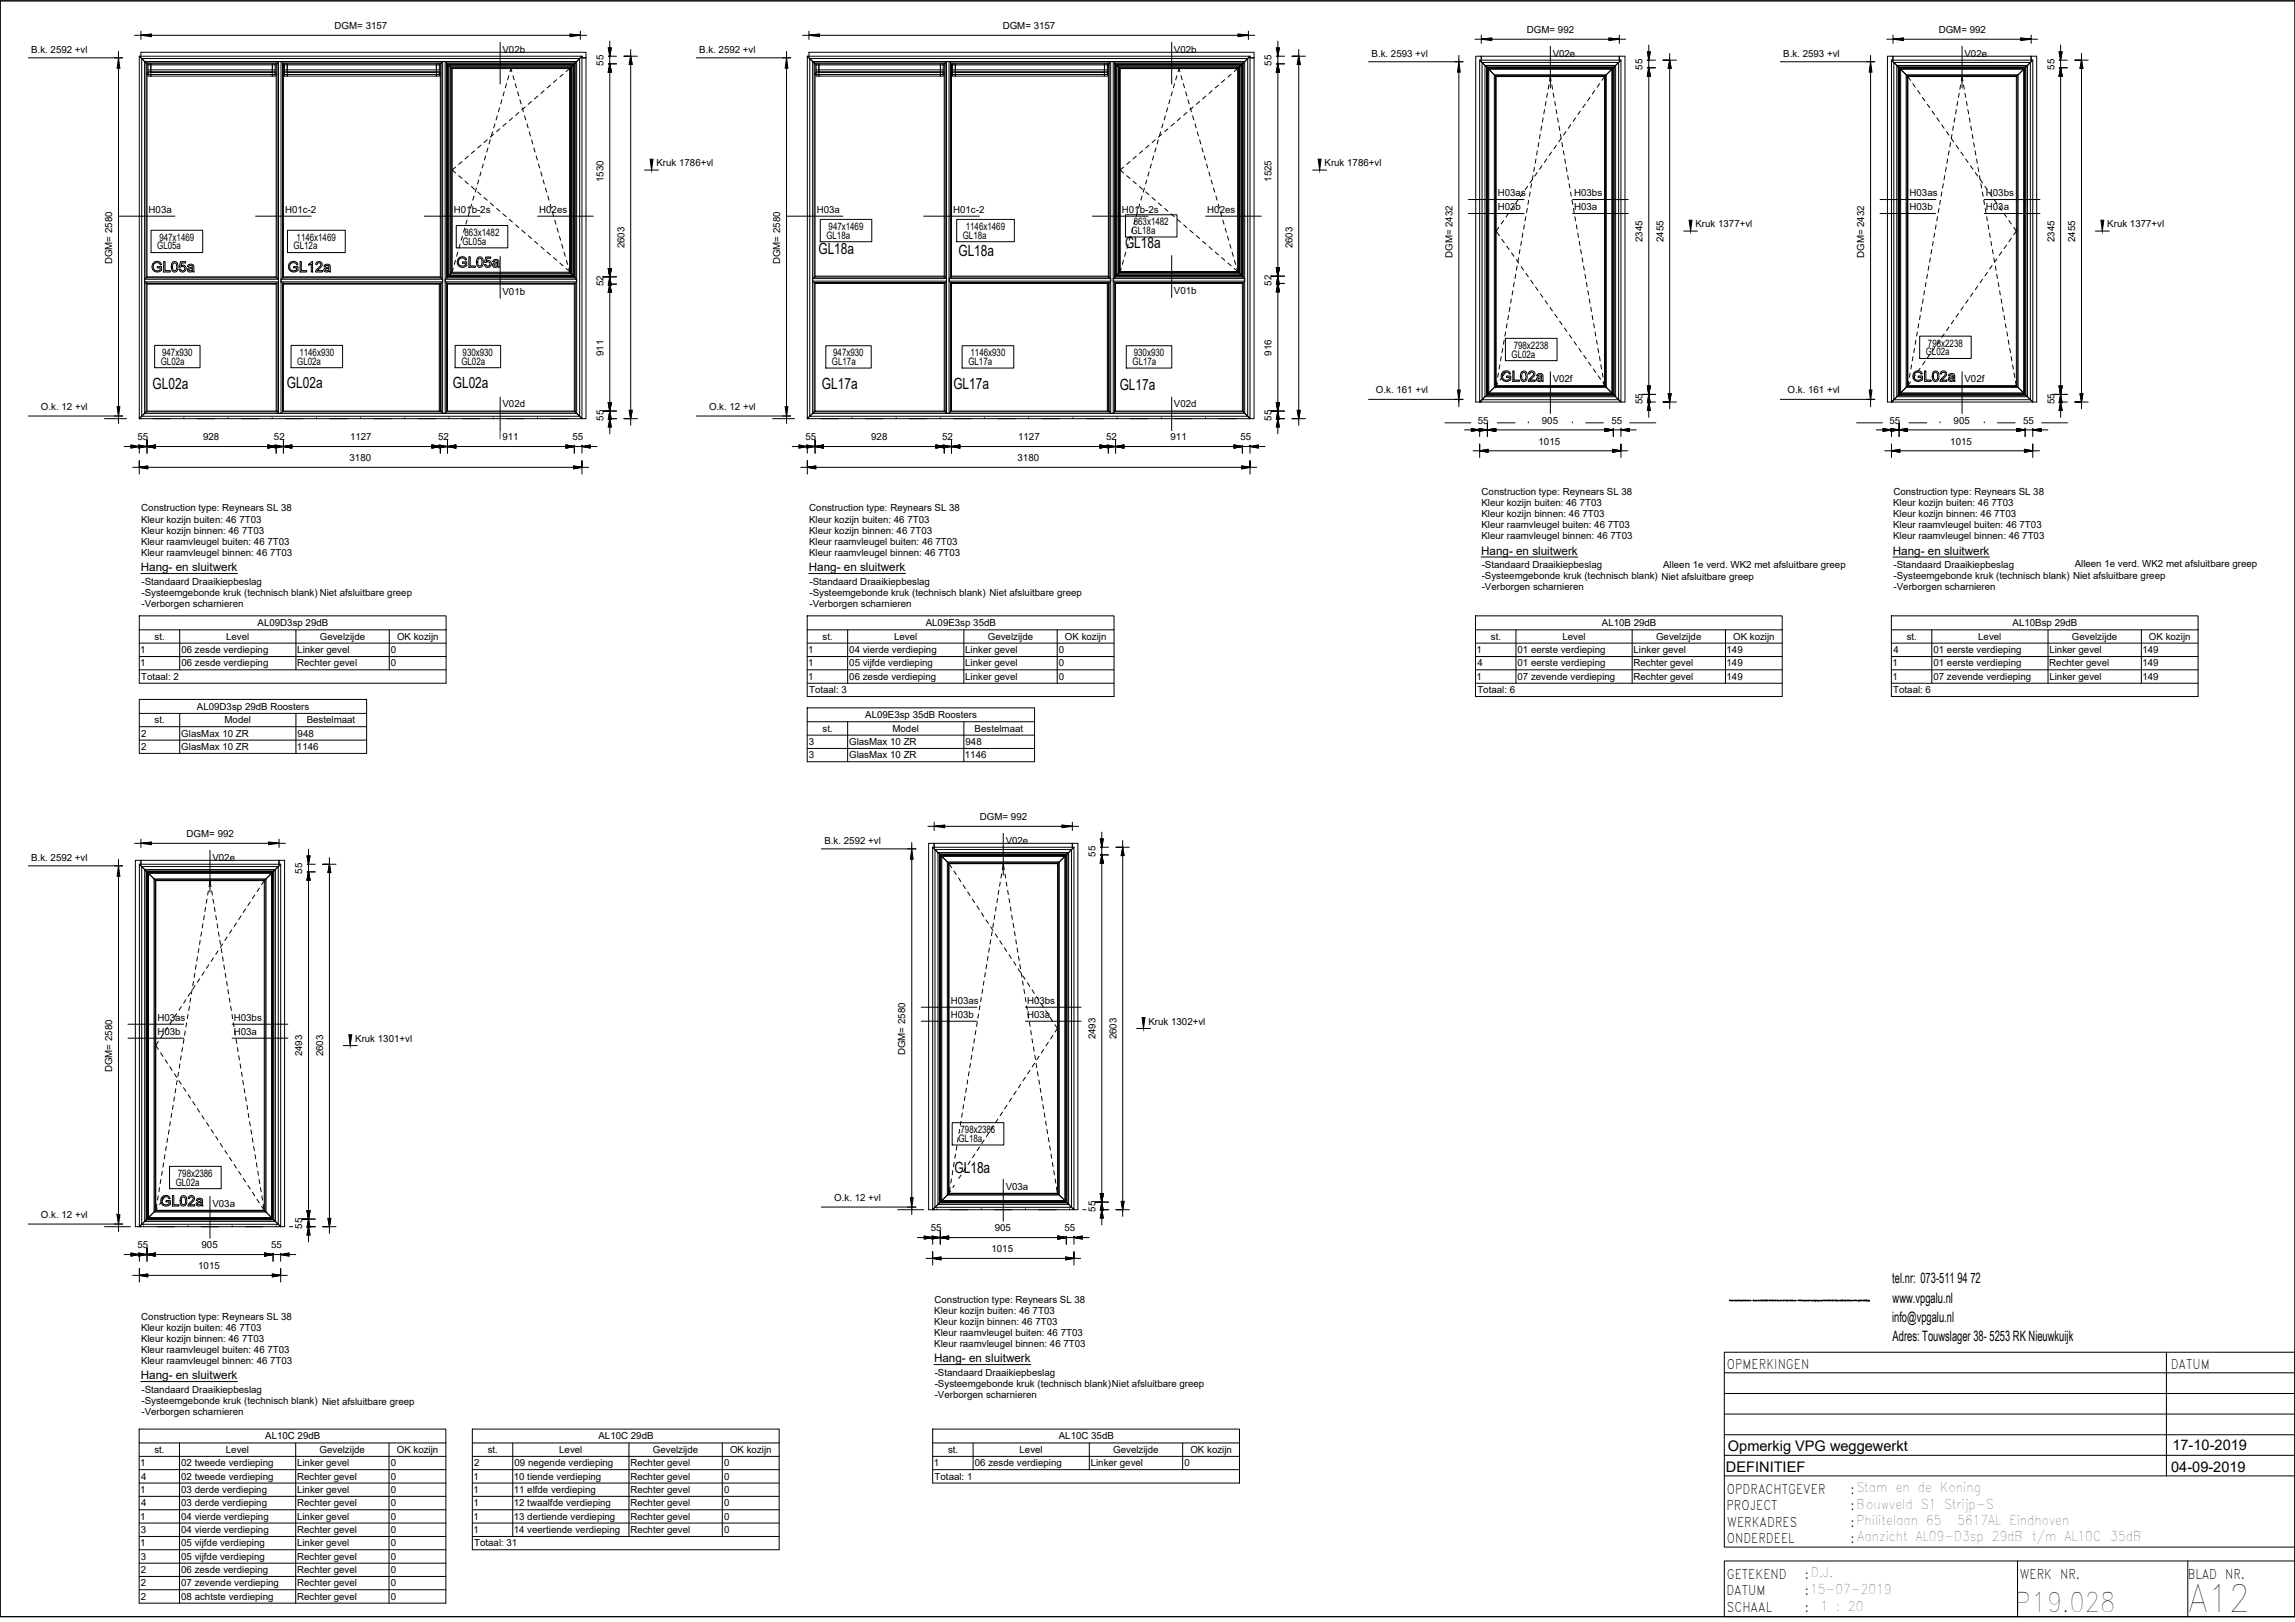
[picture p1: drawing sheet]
<svg xmlns="http://www.w3.org/2000/svg" width="841mm" height="594mm" viewBox="0 0 841 594" stroke-linecap="round" stroke-linejoin="round" font-family="sans-serif">
<defs><g id="words">
<text font-size="13.6" x="801.9" y="590.5">A12</text>
<text font-size="9.8" x="738.4" y="590.5">P19.028</text>
<g font-size="5.7">
<text x="299.9" y="93.2">GL18a</text>
<text x="351.2" y="93.6">GL18a</text>
<text x="412.3" y="90.9">GL18a</text>
<text x="55.9" y="142.3">GL02a</text>
<text x="105.1" y="142">GL02a</text>
<text x="165.9" y="142.3">GL02a</text>
<text x="301.2" y="142.3">GL17a</text>
<text x="349.4" y="142.5">GL17a</text>
<text x="410.3" y="142.8">GL17a</text>
<text x="349.8" y="429.6">GL18a</text>
</g>
<g font-size="5.3">
<text x="633.2" y="531.3">Opmerkig VPG weggewerkt</text>
<text x="796.1" y="531.1">17-10-2019</text>
<text x="632.5" y="539.2">DEFINITIEF</text>
<text x="795.6" y="539">04-09-2019</text>
</g>
<g font-size="5.2">
<text x="693.4" y="469.8">tel.nr: 073-511 94 72</text>
<text x="693.6" y="477.1">www.vpgalu.nl</text>
<text x="693.4" y="484.2">info@vpgalu.nl</text>
<text x="693.6" y="491.2">Adres: Touwslager 38- 5253 RK Nieuwkuijk</text>
</g>
<g font-size="4.9">
<text x="632.8" y="501.3">OPMERKINGEN</text>
<text x="795.5" y="501.3">DATUM</text>
<text x="632.8" y="547.1">OPDRACHTGEVER</text>
<text x="678.1" y="547.1">:Stam en de Koning</text>
<text x="632.7" y="553.2">PROJECT</text>
<text x="678.1" y="553.2">:Bouwveld S1 Strijp-S</text>
<text x="633" y="559.3">WERKADRES</text>
<text x="678.1" y="559.3">:Philitelaan 65</text>
<text x="717.4" y="558.7">5617AL Eindhoven</text>
<text x="632.8" y="565.1">ONDERDEEL</text>
<text x="678.1" y="565.1">: Aanzicht AL09-D3sp 29dB t/m AL10C 35dB</text>
<text x="632.8" y="578.2">GETEKEND</text>
<text x="661.4" y="578.2">:D.J.</text>
<text x="740.1" y="578.2">WERK NR.</text>
<text x="801.7" y="578.2">BLAD NR.</text>
<text x="632.7" y="584.3">DATUM</text>
<text x="661.4" y="584.3">:15-07-2019</text>
<text x="632.8" y="590.5">SCHAAL</text>
<text x="661.4" y="590.5">:</text>
<text x="667.1" y="589.9">1 : 20</text>
</g>
<g font-size="4.3">
<text x="542.8" y="203.1">Hang- en sluitwerk</text>
<text x="693.7" y="203.1">Hang- en sluitwerk</text>
<text x="51.6" y="209.2">Hang- en sluitwerk</text>
<text x="296.4" y="209.2">Hang- en sluitwerk</text>
<text x="342.3" y="498.9">Hang- en sluitwerk</text>
<text x="51.6" y="505.1">Hang- en sluitwerk</text>
</g>
<g font-size="3.8">
<text x="415.5" y="82.5">863x1482</text>
<text x="58.4" y="88.2">947x1469</text>
<text x="108.7" y="88.2">1146x1469</text>
<text x="169.4" y="89.7">GL05a</text>
<text x="170.3" y="86.4">863x1482</text>
<text x="302.8" y="87.4">GL18a</text>
<text x="303.6" y="84.2">947x1469</text>
<text x="352.8" y="87.4">GL18a</text>
<text x="353.9" y="84.2">1146x1469</text>
<text x="414.7" y="85.7">GL18a</text>
<text x="57.6" y="91.4">GL05a</text>
<text x="107.6" y="91.4">GL12a</text>
<text x="59.4" y="130.3">947x930</text>
<text x="109.7" y="130.3">1146x930</text>
<text x="169.5" y="130.3">930x930</text>
<text x="305.3" y="130.4">947x930</text>
<text x="355.7" y="130.4">1146x930</text>
<text x="415.5" y="130.4">930x930</text>
<text x="553.9" y="131">GL02a</text>
<text x="554.7" y="127.7">798x2238</text>
<text x="705.7" y="130.1">GL02a</text>
<text x="706.5" y="126.9">798x2238</text>
<text x="58.9" y="133.6">GL02a</text>
<text x="108.9" y="133.6">GL02a</text>
<text x="169.1" y="133.6">GL02a</text>
<text x="304.9" y="133.7">GL17a</text>
<text x="354.9" y="133.7">GL17a</text>
<text x="415" y="133.7">GL17a</text>
<text x="351.2" y="418.3">GL18a</text>
<text x="352" y="415">798x2386</text>
<text x="65.2" y="431">798x2386</text>
<text x="64.4" y="434.2">GL02a</text>
</g>
<g font-size="3.6">
<text x="122.6" y="10.6">DGM= 3157</text>
<text x="367.4" y="10.6">DGM= 3157</text>
<text x="559.5" y="12">DGM= 992</text>
<text x="710.5" y="12">DGM= 992</text>
<text x="11.4" y="19.2">B.k. 2592 +vl</text>
<text x="184.1" y="19.3">V02b</text>
<text x="256.2" y="19.2">B.k. 2592 +vl</text>
<text x="430.2" y="19.3">V02b</text>
<text x="502.6" y="20.7">B.k. 2593 +vl</text>
<text x="569" y="20.8">V02e</text>
<text x="653.5" y="20.7">B.k. 2593 +vl</text>
<text x="719.9" y="20.8">V02e</text>
<text x="221.2" y="24.1" transform="rotate(-90 221.2 24.1)">55</text>
<text x="466" y="24.1" transform="rotate(-90 466 24.1)">55</text>
<text x="601.9" y="25.5" transform="rotate(-90 601.9 25.5)">55</text>
<text x="752.8" y="25.5" transform="rotate(-90 752.8 25.5)">55</text>
<text x="240.6" y="60.8">Kruk 1786+vl</text>
<text x="485.4" y="60.8">Kruk 1786+vl</text>
<text x="221.2" y="66.7" transform="rotate(-90 221.2 66.7)">1530</text>
<text x="466" y="66.6" transform="rotate(-90 466 66.6)">1525</text>
<text x="548.9" y="71.8">H03as</text>
<text x="576.9" y="71.8">H03bs</text>
<text x="699.8" y="71.8">H03as</text>
<text x="727.7" y="71.8">H03bs</text>
<text x="54.5" y="77.9">H03a</text>
<text x="104.5" y="77.9">H01c-2</text>
<text x="166.3" y="77.9">H01b-2s</text>
<text x="197.6" y="77.9">H02es</text>
<text x="299.3" y="77.9">H03a</text>
<text x="349.3" y="77.9">H01c-2</text>
<text x="411.1" y="77.9">H01b-2s</text>
<text x="442.4" y="77.9">H02es</text>
<text x="548.9" y="76.9">H03b</text>
<text x="576.9" y="76.9">H03a</text>
<text x="699.8" y="76.9">H03b</text>
<text x="727.7" y="76.9">H03a</text>
<text x="621.3" y="83.2">Kruk 1377+vl</text>
<text x="772.2" y="83.2">Kruk 1377+vl</text>
<text x="601.9" y="88.7" transform="rotate(-90 601.9 88.7)">2345</text>
<text x="609.6" y="88.7" transform="rotate(-90 609.6 88.7)">2455</text>
<text x="752.8" y="88.7" transform="rotate(-90 752.8 88.7)">2345</text>
<text x="760.5" y="88.7" transform="rotate(-90 760.5 88.7)">2455</text>
<text x="228.8" y="91" transform="rotate(-90 228.8 91)">2603</text>
<text x="473.7" y="91" transform="rotate(-90 473.7 91)">2603</text>
<text x="532.2" y="94.5" transform="rotate(-90 532.2 94.5)">DGM= 2432</text>
<text x="683.1" y="94.5" transform="rotate(-90 683.1 94.5)">DGM= 2432</text>
<text x="41" y="96.8" transform="rotate(-90 41 96.8)">DGM= 2580</text>
<text x="285.9" y="96.8" transform="rotate(-90 285.9 96.8)">DGM= 2580</text>
<text x="184.1" y="107.9">V01b</text>
<text x="221.2" y="104.9" transform="rotate(-90 221.2 104.9)">52</text>
<text x="430.2" y="107.6">V01b</text>
<text x="466" y="104.6" transform="rotate(-90 466 104.6)">52</text>
<text x="221.2" y="130.4" transform="rotate(-90 221.2 130.4)">911</text>
<text x="466" y="130.3" transform="rotate(-90 466 130.3)">916</text>
<text x="504.2" y="144">O.k. 161 +vl</text>
<text x="569" y="140">V02f</text>
<text x="655.1" y="144">O.k. 161 +vl</text>
<text x="719.9" y="140">V02f</text>
<text x="184.1" y="149.2">V02d</text>
<text x="430.2" y="149.2">V02d</text>
<text x="601.9" y="148" transform="rotate(-90 601.9 148)">55</text>
<text x="752.8" y="148" transform="rotate(-90 752.8 148)">55</text>
<text x="15" y="150.1">O.k. 12 +vl</text>
<text x="221.2" y="154.1" transform="rotate(-90 221.2 154.1)">55</text>
<text x="259.8" y="150.1">O.k. 12 +vl</text>
<text x="466" y="154.1" transform="rotate(-90 466 154.1)">55</text>
<text x="541.6" y="155.2">55</text>
<text x="565.1" y="155.2">905</text>
<text x="590.5" y="155.2">55</text>
<text x="692.4" y="155.2">55</text>
<text x="715.9" y="155.2">905</text>
<text x="741.4" y="155.2">55</text>
<text x="50.4" y="161.3">55</text>
<text x="74.5" y="161.3">928</text>
<text x="100.4" y="161.3">52</text>
<text x="128.3" y="161.3">1127</text>
<text x="160.6" y="161.3">52</text>
<text x="184.1" y="161.3">911</text>
<text x="209.7" y="161.3">55</text>
<text x="295.2" y="161.3">55</text>
<text x="319.3" y="161.3">928</text>
<text x="345.2" y="161.3">52</text>
<text x="373.1" y="161.3">1127</text>
<text x="405.4" y="161.3">52</text>
<text x="428.9" y="161.3">911</text>
<text x="454.6" y="161.3">55</text>
<text x="563.8" y="162.8">1015</text>
<text x="714.7" y="162.8">1015</text>
<text x="128.1" y="168.9">3180</text>
<text x="372.9" y="168.9">3180</text>
<text x="542.9" y="185.3">Kleur kozijn buiten: 46 7T03</text>
<text x="543" y="181.3">Construction type: Reynears SL 38</text>
<text x="693.7" y="185.3">Kleur kozijn buiten: 46 7T03</text>
<text x="693.8" y="181.3">Construction type: Reynears SL 38</text>
<text x="51.7" y="191.4">Kleur kozijn buiten: 46 7T03</text>
<text x="51.8" y="187.3">Construction type: Reynears SL 38</text>
<text x="296.5" y="191.4">Kleur kozijn buiten: 46 7T03</text>
<text x="296.6" y="187.3">Construction type: Reynears SL 38</text>
<text x="542.9" y="189.4">Kleur kozijn binnen: 46 7T03</text>
<text x="693.7" y="189.4">Kleur kozijn binnen: 46 7T03</text>
<text x="51.7" y="195.4">Kleur kozijn binnen: 46 7T03</text>
<text x="296.5" y="195.4">Kleur kozijn binnen: 46 7T03</text>
<text x="542.9" y="193.4">Kleur raamvleugel buiten: 46 7T03</text>
<text x="542.9" y="197.5">Kleur raamvleugel binnen: 46 7T03</text>
<text x="693.7" y="193.4">Kleur raamvleugel buiten: 46 7T03</text>
<text x="693.7" y="197.5">Kleur raamvleugel binnen: 46 7T03</text>
<text x="51.7" y="199.5">Kleur raamvleugel buiten: 46 7T03</text>
<text x="51.7" y="203.5">Kleur raamvleugel binnen: 46 7T03</text>
<text x="296.5" y="199.5">Kleur raamvleugel buiten: 46 7T03</text>
<text x="296.5" y="203.5">Kleur raamvleugel binnen: 46 7T03</text>
<text x="543" y="208.1">-Standaard Draaikiepbeslag</text>
<text x="609.5" y="208">Alleen 1e verd. WK2 met afsluitbare greep</text>
<text x="693.9" y="208.1">-Standaard Draaikiepbeslag</text>
<text x="760.3" y="207.5">Alleen 1e verd. WK2 met afsluitbare greep</text>
<text x="51.8" y="214.2">-Standaard Draaikiepbeslag</text>
<text x="296.7" y="214.2">-Standaard Draaikiepbeslag</text>
<text x="543" y="212.2">-Systeemgebonde kruk (technisch blank) Niet afsluitbare greep</text>
<text x="693.9" y="212.2">-Systeemgebonde kruk (technisch blank) Niet afsluitbare greep</text>
<text x="51.8" y="218.2">-Systeemgebonde kruk (technisch blank) Niet afsluitbare greep</text>
<text x="296.7" y="218.2">-Systeemgebonde kruk (technisch blank) Niet afsluitbare greep</text>
<text x="543" y="216.3">-Verborgen scharnieren</text>
<text x="693.9" y="216.3">-Verborgen scharnieren</text>
<text x="51.8" y="222.3">-Verborgen scharnieren</text>
<text x="296.7" y="222.3">-Verborgen scharnieren</text>
<text x="94.4" y="229.3">AL09D3sp 29dB</text>
<text x="339.2" y="229.3">AL09E3sp 35dB</text>
<text x="587" y="229.3">AL10B 29dB</text>
<text x="737.5" y="229.3">AL10Bsp 29dB</text>
<text x="51.4" y="239.2">1</text>
<text x="56.7" y="234.3">st.</text>
<text x="66.5" y="239.2">06 zesde verdieping</text>
<text x="82.9" y="234.3">Level</text>
<text x="109" y="239.2">Linker gevel</text>
<text x="117.2" y="234.3">Gevelzijde</text>
<text x="143.3" y="239.2">0</text>
<text x="145.5" y="234.3">OK kozijn</text>
<text x="296.2" y="239.2">1</text>
<text x="301.4" y="234.3">st.</text>
<text x="311.2" y="239.2">04 vierde verdieping</text>
<text x="327.6" y="234.3">Level</text>
<text x="353.7" y="239.2">Linker gevel</text>
<text x="362" y="234.3">Gevelzijde</text>
<text x="388.1" y="239.2">0</text>
<text x="390.3" y="234.3">OK kozijn</text>
<text x="541.1" y="239.2">1</text>
<text x="546.3" y="234.3">st.</text>
<text x="556.1" y="239.2">01 eerste verdieping</text>
<text x="572.5" y="234.3">Level</text>
<text x="598.6" y="239.2">Linker gevel</text>
<text x="606.9" y="234.3">Gevelzijde</text>
<text x="632.7" y="239.2">149</text>
<text x="635.1" y="234.3">OK kozijn</text>
<text x="693.8" y="239.2">4</text>
<text x="698.7" y="234.3">st.</text>
<text x="708.5" y="239.2">01 eerste verdieping</text>
<text x="724.9" y="234.3">Level</text>
<text x="751" y="239.2">Linker gevel</text>
<text x="759.3" y="234.3">Gevelzijde</text>
<text x="785.1" y="239.2">149</text>
<text x="787.5" y="234.3">OK kozijn</text>
<text x="51.4" y="244.1">1</text>
<text x="66.5" y="244.1">06 zesde verdieping</text>
<text x="108.9" y="244.1">Rechter gevel</text>
<text x="143.3" y="244.1">0</text>
<text x="296.2" y="244.1">1</text>
<text x="311.2" y="244.1">05 vijfde verdieping</text>
<text x="353.7" y="244.1">Linker gevel</text>
<text x="388.1" y="244.1">0</text>
<text x="541.4" y="244.1">4</text>
<text x="556.1" y="244.1">01 eerste verdieping</text>
<text x="598.6" y="244.1">Rechter gevel</text>
<text x="632.7" y="244.1">149</text>
<text x="693.5" y="244.1">1</text>
<text x="708.5" y="244.1">01 eerste verdieping</text>
<text x="751" y="244.1">Rechter gevel</text>
<text x="785.1" y="244.1">149</text>
<text x="51.7" y="249">Totaal: 2</text>
<text x="296.2" y="249">1</text>
<text x="311.2" y="249">06 zesde verdieping</text>
<text x="353.7" y="249">Linker gevel</text>
<text x="388.1" y="249">0</text>
<text x="541.1" y="249">1</text>
<text x="556.1" y="249">07 zevende verdieping</text>
<text x="598.6" y="249">Rechter gevel</text>
<text x="632.7" y="249">149</text>
<text x="693.5" y="249">1</text>
<text x="708.5" y="249">07 zevende verdieping</text>
<text x="751" y="249">Linker gevel</text>
<text x="785.1" y="249">149</text>
<text x="296.5" y="253.8">Totaal: 3</text>
<text x="541.4" y="253.8">Totaal: 6</text>
<text x="693.8" y="253.8">Totaal: 6</text>
<text x="72.2" y="259.9">AL09D3sp 29dB Roosters</text>
<text x="317.1" y="263">AL09E3sp 35dB Roosters</text>
<text x="51.7" y="269.8">2</text>
<text x="56.7" y="264.9">st.</text>
<text x="66.4" y="269.8">GlasMax 10 ZR</text>
<text x="82.3" y="264.9">Model</text>
<text x="109.1" y="269.8">948</text>
<text x="112.4" y="264.9">Bestelmaat</text>
<text x="301.4" y="268">st.</text>
<text x="327.1" y="268">Model</text>
<text x="357.2" y="268">Bestelmaat</text>
<text x="51.7" y="274.7">2</text>
<text x="66.4" y="274.7">GlasMax 10 ZR</text>
<text x="108.8" y="274.7">1146</text>
<text x="296.4" y="272.9">3</text>
<text x="311.2" y="272.9">GlasMax 10 ZR</text>
<text x="353.9" y="272.9">948</text>
<text x="296.4" y="277.8">3</text>
<text x="311.2" y="277.8">GlasMax 10 ZR</text>
<text x="353.6" y="277.8">1146</text>
<text x="359.1" y="300.3">DGM= 992</text>
<text x="68.4" y="306.5">DGM= 992</text>
<text x="302.1" y="309">B.k. 2592 +vl</text>
<text x="368.5" y="309">V02e</text>
<text x="11.4" y="315.2">B.k. 2592 +vl</text>
<text x="77.8" y="315.2">V02e</text>
<text x="401.5" y="313.8" transform="rotate(-90 401.5 313.8)">55</text>
<text x="110.8" y="320.1" transform="rotate(-90 110.8 320.1)">55</text>
<text x="348.4" y="367.6">H03as</text>
<text x="376.4" y="367.6">H03bs</text>
<text x="57.7" y="373.9">H03as</text>
<text x="85.7" y="373.9">H03bs</text>
<text x="348.4" y="372.7">H03b</text>
<text x="376.4" y="372.7">H03a</text>
<text x="420.9" y="375.3">Kruk 1302+vl</text>
<text x="57.7" y="378.9">H03b</text>
<text x="85.7" y="378.9">H03a</text>
<text x="130.2" y="381.5">Kruk 1301+vl</text>
<text x="401.5" y="380.7" transform="rotate(-90 401.5 380.7)">2493</text>
<text x="409.1" y="380.7" transform="rotate(-90 409.1 380.7)">2603</text>
<text x="110.8" y="386.9" transform="rotate(-90 110.8 386.9)">2493</text>
<text x="118.4" y="386.9" transform="rotate(-90 118.4 386.9)">2603</text>
<text x="331.8" y="386.5" transform="rotate(-90 331.8 386.5)">DGM= 2580</text>
<text x="41" y="392.7" transform="rotate(-90 41 392.7)">DGM= 2580</text>
<text x="368.5" y="435.8">V03a</text>
<text x="77.8" y="442">V03a</text>
<text x="305.7" y="439.8">O.k. 12 +vl</text>
<text x="401.5" y="443.8" transform="rotate(-90 401.5 443.8)">55</text>
<text x="15" y="446">O.k. 12 +vl</text>
<text x="110.8" y="450" transform="rotate(-90 110.8 450)">55</text>
<text x="341.1" y="451">55</text>
<text x="364.6" y="451">905</text>
<text x="390" y="451">55</text>
<text x="50.4" y="457.2">55</text>
<text x="73.9" y="457.2">905</text>
<text x="99.3" y="457.2">55</text>
<text x="363.3" y="458.6">1015</text>
<text x="72.6" y="464.8">1015</text>
<text x="342.5" y="477.1">Construction type: Reynears SL 38</text>
<text x="51.8" y="483.3">Construction type: Reynears SL 38</text>
<text x="342.4" y="481.1">Kleur kozijn buiten: 46 7T03</text>
<text x="342.4" y="485.2">Kleur kozijn binnen: 46 7T03</text>
<text x="51.7" y="487.4">Kleur kozijn buiten: 46 7T03</text>
<text x="51.7" y="491.4">Kleur kozijn binnen: 46 7T03</text>
<text x="342.4" y="489.2">Kleur raamvleugel buiten: 46 7T03</text>
<text x="51.7" y="495.4">Kleur raamvleugel buiten: 46 7T03</text>
<text x="342.4" y="493.2">Kleur raamvleugel binnen: 46 7T03</text>
<text x="51.7" y="499.5">Kleur raamvleugel binnen: 46 7T03</text>
<text x="342.5" y="503.9">-Standaard Draaikiepbeslag</text>
<text x="342.5" y="508">-Systeemgebonde kruk (technisch blank)Niet afsluitbare greep</text>
<text x="51.8" y="510.1">-Standaard Draaikiepbeslag</text>
<text x="51.8" y="514.2">-Systeemgebonde kruk (technisch blank) Niet afsluitbare greep</text>
<text x="342.5" y="512">-Verborgen scharnieren</text>
<text x="51.8" y="518.3">-Verborgen scharnieren</text>
<text x="97.2" y="527.1">AL10C 29dB</text>
<text x="219.3" y="527.1">AL10C 29dB</text>
<text x="388" y="527.1">AL10C 35dB</text>
<text x="56.6" y="532.1">st.</text>
<text x="82.8" y="532.1">Level</text>
<text x="117.1" y="532.1">Gevelzijde</text>
<text x="145.4" y="532.1">OK kozijn</text>
<text x="178.7" y="532.1">st.</text>
<text x="204.9" y="532.1">Level</text>
<text x="239.3" y="532.1">Gevelzijde</text>
<text x="267.5" y="532.1">OK kozijn</text>
<text x="347.4" y="532.1">st.</text>
<text x="373.6" y="532.1">Level</text>
<text x="408" y="532.1">Gevelzijde</text>
<text x="436.2" y="532.1">OK kozijn</text>
<text x="51.3" y="537">1</text>
<text x="66.4" y="537">02 tweede verdieping</text>
<text x="108.9" y="537">Linker gevel</text>
<text x="143.2" y="537">0</text>
<text x="173.8" y="537">2</text>
<text x="188.5" y="537">09 negende verdieping</text>
<text x="231" y="537">Rechter gevel</text>
<text x="265.3" y="537">0</text>
<text x="342.2" y="537">1</text>
<text x="357.2" y="537">06 zesde verdieping</text>
<text x="399.7" y="537">Linker gevel</text>
<text x="434" y="537">0</text>
<text x="51.7" y="541.9">4</text>
<text x="66.4" y="541.9">02 tweede verdieping</text>
<text x="108.9" y="541.9">Rechter gevel</text>
<text x="143.2" y="541.9">0</text>
<text x="173.5" y="541.9">1</text>
<text x="188.3" y="541.9">10 tiende verdieping</text>
<text x="231" y="541.9">Rechter gevel</text>
<text x="265.3" y="541.9">0</text>
<text x="342.5" y="541.9">Totaal: 1</text>
<text x="51.3" y="546.8">1</text>
<text x="51.7" y="551.7">4</text>
<text x="66.4" y="546.8">03 derde verdieping</text>
<text x="66.4" y="551.7">03 derde verdieping</text>
<text x="108.9" y="546.8">Linker gevel</text>
<text x="108.9" y="551.7">Rechter gevel</text>
<text x="143.2" y="546.8">0</text>
<text x="143.2" y="551.7">0</text>
<text x="173.5" y="546.8">1</text>
<text x="173.5" y="551.7">1</text>
<text x="188.3" y="546.8">11 elfde verdieping</text>
<text x="188.3" y="551.7">12 twaalfde verdieping</text>
<text x="231" y="546.8">Rechter gevel</text>
<text x="231" y="551.7">Rechter gevel</text>
<text x="265.3" y="546.8">0</text>
<text x="265.3" y="551.7">0</text>
<text x="51.3" y="556.6">1</text>
<text x="66.4" y="556.6">04 vierde verdieping</text>
<text x="108.9" y="556.6">Linker gevel</text>
<text x="143.2" y="556.6">0</text>
<text x="173.5" y="556.6">1</text>
<text x="188.3" y="556.6">13 dertiende verdieping</text>
<text x="231" y="556.6">Rechter gevel</text>
<text x="265.3" y="556.6">0</text>
<text x="51.6" y="561.5">3</text>
<text x="66.4" y="561.5">04 vierde verdieping</text>
<text x="108.9" y="561.5">Rechter gevel</text>
<text x="143.2" y="561.5">0</text>
<text x="173.5" y="561.5">1</text>
<text x="188.3" y="561.5">14 veertiende verdieping</text>
<text x="231" y="561.5">Rechter gevel</text>
<text x="265.3" y="561.5">0</text>
<text x="51.3" y="566.3">1</text>
<text x="66.4" y="566.3">05 vijfde verdieping</text>
<text x="108.9" y="566.3">Linker gevel</text>
<text x="143.2" y="566.3">0</text>
<text x="173.8" y="566.3">Totaal: 31</text>
<text x="51.6" y="571.3">3</text>
<text x="66.4" y="571.3">05 vijfde verdieping</text>
<text x="108.9" y="571.3">Rechter gevel</text>
<text x="143.2" y="571.3">0</text>
<text x="51.6" y="576.1">2</text>
<text x="51.6" y="581">2</text>
<text x="66.4" y="576.1">06 zesde verdieping</text>
<text x="66.4" y="581">07 zevende verdieping</text>
<text x="108.9" y="576.1">Rechter gevel</text>
<text x="108.9" y="581">Rechter gevel</text>
<text x="143.2" y="576.1">0</text>
<text x="143.2" y="581">0</text>
<text x="51.6" y="585.9">2</text>
<text x="66.4" y="585.9">08 achtste verdieping</text>
<text x="108.9" y="585.9">Rechter gevel</text>
<text x="143.2" y="585.9">0</text>
</g>
</g></defs>
<!-- layer: M-HVAC-CDFF -->
<g fill="none" stroke="#000" stroke-width=".37">
<path d="M53.9 26.8h.4M54.3 26.3v1.6h46.5v-1.6M54.3 26.3v-2.9v.4h46.5v-.4v2.9M54.3 25.6h46.5M54.3 26.3h46.5M54.3 27.3h46.5M55.3 26.3v1.6v-.6M55.3 23.4v3zM55.3 26.5h44.5M99.8 23.4v2.9zM99.8 26.3v1.6v-.6M100.8 26.8h.4"/>
<path d="M103.9 26.8h.4M104.3 26.3v1.6h56.7v-1.6M104.3 26.3v-2.9v.4h56.7v-.4v2.9M104.3 25.6h56.7M104.3 26.3h56.7M104.3 27.3h56.7M105.3 26.3v1.6v-.6M105.3 23.4v3zM105.3 26.5h54.6M159.9 23.4v2.9zM159.9 26.3v1.6v-.6M161 26.8h.4"/>
<path d="M298.7 26.8h.4M299.1 26.3v1.6h46.5v-1.6M299.1 26.3v-2.9v.4h46.5v-.4v2.9M299.1 25.6h46.5M299.1 26.3h46.5M299.1 27.3h46.5M300.1 26.3v1.6v-.6M300.1 23.4v3zM300.1 26.5h44.5M344.6 23.4v2.9zM344.6 26.3v1.6v-.6M345.6 26.8h.4"/>
<path d="M348.7 26.8h.4M349.1 26.3v1.6h56.7v-1.6M349.1 26.3v-2.9v.4h56.7v-.4v2.9M349.1 25.6h56.7M349.1 26.3h56.7M349.1 27.3h56.7M350.1 26.3v1.6v-.6M350.1 23.4v3zM350.1 26.5h54.6M404.7 23.4v2.9zM404.7 26.3v1.6v-.6M405.8 26.8h.4"/>
</g>
<!-- layer: A-GENM -->
<g fill="none" stroke="#000" stroke-width=".37">
<path d="M51.6 20.6v-1.5h163.1v2.1h-1.4h1.4v132.1h-1.4M183.1 39.5l-.4 1.5M183.9 36.5l-.4 1.5M184.8 33.6l-.5 1.5M185.6 30.7l-.4 1.4M186.5 27.7l-.5 1.5M186.9 26.3l.3-1.2 .4 1.2M188 27.7l.4 1.5M188.8 30.7l.5 1.4M189.7 33.6l.4 1.5M190.5 36.5l.5 1.5M191.4 39.5l.4 1.5"/>
<path d="M192.4 39.2l-1.2 1M194.8 37.2l-1.2 1M197 35.2l-1.1 1M199.4 33.2l-1.2 1M201.7 31.2l-1.2 1M204 29.2l-1.2 1M206.3 27.2l-1.1 1M208.7 25.1l-1.2 1.1M296.4 20.6v-1.5h163.2v2.1h-1.5h1.5v132.1h-1.5M427.9 39.5l-.4 1.5M428.7 36.5l-.4 1.5M429.6 33.6l-.4 1.5"/>
<path d="M430.4 30.7l-.4 1.4M431.3 27.7l-.4 1.5M431.7 26.3l.3-1.2 .4 1.2M432.8 27.7l.4 1.5M433.6 30.7l.5 1.4M434.5 33.6l.4 1.5M435.3 36.5l.5 1.5M436.2 39.5l.4 1.5M437.2 39.2l-1.1 1M439.6 37.2l-1.2 1M441.9 35.2l-1.2 1M444.2 33.2l-1.2 1"/>
<path d="M446.5 31.2l-1.2 1M448.8 29.2l-1.1 1M451.1 27.2l-1.1 1M453.5 25.1l-1.2 1.1M566.5 37.2l-.2 1.5M567.1 34.1l-.3 1.6M567.6 31.1l-.3 1.6M567.8 29.6l.3-1.5 .3 1.5M568.7 31.1l.2 1.6M569.2 34.1l.3 1.6M569.8 37.2l.2 1.5M580.9 38.2l-.9 1.2"/>
<path d="M582.7 35.7l-.9 1.2M584.4 33.2l-.9 1.2M586.2 30.7l-.9 1.2M588 28l-1 1.4M699.2 28l.9 1.4M701 30.7l.9 1.2M702.8 33.2l.9 1.2M704.5 35.7l.9 1.2M706.3 38.2l.9 1.2M717.5 37.2l-.3 1.5M718 34.2l-.3 1.5M718.5 31.1l-.3 1.6"/>
<path d="M718.8 29.6l.2-1.5 .3 1.5M719.6 31.1l.2 1.6M720.1 34.2l.3 1.5M720.6 37.2l.3 1.5M169.3 59.2l-1.2 1M171.6 57.2l-1.2 1M173.9 55.2l-1.2 1M176.2 53.2l-1.1 1M178 57.1l-.5 1.5M178.5 51.2l-1.1 1M178.8 54.2l-.4 1.5M179.6 51.2l-.4 1.5"/>
<path d="M180.5 48.3l-.4 1.5M180.8 49.2l-1.1 1M181.4 45.4l-.5 1.4M182.2 42.4l-.4 1.5M183.2 47.2l-1.2 1M185.5 45.2l-1.2 1M187.8 43.2l-1.2 1M190.1 41.2l-1.1 1M192.2 42.4l.5 1.5M193.1 45.4l.4 1.4M194 48.3l.4 1.5M194.8 51.2l.4 1.5"/>
<path d="M195.7 54.2l.4 1.5M196.5 57.1l.4 1.5M414.1 59.2l-1.2 1M416.4 57.2l-1.2 1M418.7 55.2l-1.1 1M421 53.2l-1.1 1M422.8 57.1l-.5 1.5M423.4 51.2l-1.2 1M423.6 54.2l-.4 1.5M424.5 51.2l-.5 1.5M425.3 48.3l-.4 1.5M425.6 49.2l-1.1 1"/>
<path d="M426.2 45.4l-.5 1.4M427 42.4l-.4 1.5M428 47.2l-1.2 1M430.3 45.2l-1.2 1M432.6 43.2l-1.2 1M434.9 41.2l-1.1 1M437 42.4l.5 1.5M437.9 45.4l.4 1.4M438.8 48.3l.4 1.5M439.6 51.2l.4 1.5M440.5 54.2l.4 1.5M441.3 57.1l.4 1.5"/>
<path d="M562.8 58.3l-.2 1.5M563.4 55.3l-.3 1.4M563.9 52.3l-.2 1.4M564.4 49.2l-.2 1.5M565 46.2l-.3 1.5M565.5 43.2l-.3 1.5M566 40.2l-.3 1.5M566.8 58.2l-.9 1.3M568.6 55.7l-.9 1.3M570.3 40.2l.2 1.5M570.3 53.2l-.8 1.3M570.8 43.2l.3 1.5"/>
<path d="M571.3 46.2l.3 1.5M571.8 49.2l.3 1.5M572.1 50.7l-.9 1.3M572.4 52.3l.2 1.4M572.9 55.3l.3 1.4M573.4 58.3l.3 1.5M573.9 48.2l-.9 1.3M575.6 45.7l-.9 1.3M577.4 43.2l-.9 1.3M579.1 40.7l-.8 1.2M708.1 40.7l.8 1.2M709.8 43.2l.9 1.3"/>
<path d="M711.6 45.7l.8 1.3M713.3 48.2l.9 1.3M713.7 58.3l-.2 1.5M714.3 55.3l-.3 1.5M714.8 52.3l-.3 1.5M715.3 49.2l-.3 1.5 .9 1.3M715.8 46.2l-.2 1.5M716.4 43.2l-.3 1.5M716.8 53.2l.9 1.3M716.9 40.2l-.3 1.5M718.6 55.7l.9 1.3M720.3 58.2l.9 1.3"/>
<path d="M721.1 40.2l.3 1.5M721.7 43.2l.2 1.5M722.2 46.2l.3 1.5M722.7 49.2l.3 1.5M723.3 52.3l.2 1.5M723.8 55.3l.3 1.5M724.3 58.3l.3 1.5M166.9 61.2l-1.2 1.1 1.2 1M168.1 64.4l1.2 .9M170.4 66.4l1.2 1M172 77.7l-.4 1.5M172.7 68.3l1.2 1.1"/>
<path d="M172.8 74.8l-.4 1.5M173.7 71.8l-.4 1.5M174.6 68.9l-.5 1.5M175.1 70.3l1.1 1M175.4 66l-.4 1.4M176.3 63l-.5 1.5M177.1 60.1l-.4 1.4M177.4 72.4l1.1 .9M179.7 74.4l1.1 1M182 76.3l1.2 1.1M184.3 78.3l1.2 1M197.3 60.1l.5 1.4"/>
<path d="M198.2 63l.4 1.5M199 66l.5 1.4M199.9 68.9l.4 1.5M200.8 71.8l.4 1.5M201.6 74.8l.4 1.5M202.5 77.7l.4 1.5M411.8 61.2l-1.3 1.1 1.3 1M412.9 64.4l1.2 .9M415.2 66.4l1.2 1M416.8 77.7l-.4 1.5M417.6 68.3l1.1 1.1M417.6 74.8l-.4 1.5"/>
<path d="M418.5 71.8l-.4 1.5M419.4 68.9l-.4 1.5M419.9 70.3l1.1 1M420.2 66l-.4 1.4M421.1 63l-.4 1.5M421.9 60.1l-.4 1.4M422.2 72.4l1.2 .9M424.5 74.4l1.1 1M426.8 76.3l1.2 1.1M429.1 78.3l1.2 1M442.2 60.1l.4 1.4M443 63l.4 1.5"/>
<path d="M443.9 66l.4 1.4M444.7 68.9l.5 1.5M445.6 71.8l.4 1.5M446.4 74.8l.5 1.5M447.3 77.7l.4 1.5M552.7 78.2l-.8 1.3M554.5 75.7l-.9 1.3M556.2 73.3l-.8 1.2M558 70.8l-.9 1.2M559.1 79.4l-.2 1.5M559.7 76.3l-.3 1.6M559.8 68.3l-.9 1.2"/>
<path d="M560.2 73.3l-.3 1.6M560.7 70.3l-.2 1.6M561.2 67.3l-.2 1.5M561.8 64.3l-.3 1.5-.9 1.2M562.3 61.3l-.3 1.5M563.3 63.2l-.9 1.3M565.1 60.7l-.9 1.3M573.9 61.3l.3 1.5M574.5 64.3l.2 1.5M575 67.3l.3 1.5M575.5 70.3l.3 1.6M576.1 73.3l.3 1.6"/>
<path d="M576.6 76.3l.3 1.6M577.1 79.4l.3 1.5M710 79.4l-.3 1.5M710.6 76.4l-.3 1.5M711.1 73.3l-.3 1.6M711.6 70.3l-.2 1.6M712.2 67.3l-.3 1.5M712.7 64.3l-.3 1.5M713.2 61.3l-.3 1.5M722.1 60.7l.9 1.3M723.8 63.2l.9 1.3M724.9 61.3l.2 1.5"/>
<path d="M725.4 64.3l.3 1.5M725.6 65.8l.9 1.2M725.9 67.3l.3 1.5M726.4 70.3l.3 1.6M727 73.3l.2 1.6M727.4 68.3l.8 1.2M727.5 76.4l.3 1.5M728 79.4l.3 1.5M729.1 70.8l.9 1.2M730.9 73.3l.9 1.2M732.6 75.7l.9 1.3M734.4 78.2l.9 1.3"/>
<path d="M166.1 98.3l-.4 1.1M166.9 95.3l-.4 1.5M167.8 92.4l-.5 1.5M168.6 89.5l-.4 1.4M169.4 86.5l-.4 1.5M170.3 83.6l-.4 1.5M171.1 80.7l-.4 1.4M186.6 80.4l1.2 .9M189 82.4l1.1 1M191.2 84.3l1.2 1.1M193.6 86.3l1.2 1M195.9 88.4l1.1 .9"/>
<path d="M198.2 90.4l1.2 1M200.5 92.3l1.2 1.1M202.8 94.3l1.2 1M203.3 80.7l.4 1.4M204.2 83.6l.4 1.5M205 86.5l.4 1.5M205.2 96.4l1.1 .9M205.9 89.5l.4 1.4M206.7 92.4l.4 1.5M207.5 95.3l.5 1.5M208.4 98.3l.3 1.1-1.2-1M410.9 98.3l-.4 1.1"/>
<path d="M411.7 95.3l-.4 1.5M412.6 92.4l-.5 1.5M413.4 89.5l-.4 1.4M414.3 86.5l-.5 1.5M415.1 83.6l-.4 1.5M416 80.7l-.5 1.4M431.4 80.4l1.2 .9M433.8 82.4l1.1 1M436.1 84.3l1.1 1.1M438.4 86.3l1.2 1M440.7 88.4l1.2 .9M443 90.4l1.2 1"/>
<path d="M445.3 92.3l1.2 1.1M447.7 94.3l1.1 1M448.1 80.7l.4 1.4M449 83.6l.4 1.5M449.8 86.5l.4 1.5M450 96.4l1.1 .9M450.7 89.5l.4 1.4M451.5 92.4l.4 1.5M452.4 95.3l.4 1.5M453.2 98.3l.3 1.1-1.2-1M549.2 83.3l-.9 1.3 1.2 1.8M550.4 87.6l.9 1.3"/>
<path d="M551 80.8l-.9 1.2M552.1 90.1l.9 1.3M553.9 92.6l.9 1.3M555.7 95.1l.8 1.3M555.9 97.5l-.2 1.4M556.5 94.5l-.3 1.4M557 91.4l-.2 1.5M557.4 97.6l.9 1.3M557.6 88.4l-.3 1.5M558.1 85.4l-.3 1.5M558.6 82.4l-.2 1.5M577.7 82.4l.2 1.5"/>
<path d="M578.2 85.4l.3 1.5M578.7 88.4l.3 1.5M579.2 91.4l.3 1.5M579.8 94.5l.2 1.4M580.3 97.5l.3 1.4M706.9 97.5l-.3 1.5M707.4 94.5l-.3 1.5M707.9 91.5l-.3 1.4M708.4 88.4l-.2 1.5M709 85.4l-.3 1.5M709.5 82.4l-.3 1.5M728.3 99.8l-.9 1.3"/>
<path d="M728.5 82.4l.3 1.5M729.1 85.4l.2 1.5M729.6 88.4l.3 1.5M730 97.3l-.9 1.2M730.2 91.5l.2 1.4M730.7 94.5l.2 1.5 .9-1.2M731.2 97.5l.3 1.5M733.5 92.3l-.9 1.2M735.3 89.8l-.9 1.2M736.2 80.8l.9 1.2M737.1 87.3l-.9 1.2M737.9 83.3l1 1.3-1 1.4"/>
<path d="M552.3 118.5l-.3 1.6M552.8 115.5l-.3 1.6M553.3 112.5l-.2 1.6M553.8 109.5l-.2 1.5M554.4 106.5l-.3 1.5M554.9 103.5l-.3 1.5M555.4 100.5l-.2 1.5M559.2 100.1l.9 1.3M560.9 102.6l.9 1.3M562.7 105.1l.9 1.3M564.5 107.6l.9 1.3M566.2 110.1l.9 1.3"/>
<path d="M568 112.7l.9 1.2M569.8 115.2l.9 1.2M571.5 117.7l.9 1.2M580.8 100.5l.3 1.5M581.3 103.5l.3 1.5M581.9 106.5l.3 1.5M582.4 109.5l.3 1.5M583 112.5l.2 1.6M583.5 115.5l.2 1.6M584 118.5l.3 1.6M703.1 118.6l-.2 1.5M703.7 115.5l-.3 1.6"/>
<path d="M704.2 112.5l-.3 1.6M704.8 109.5l-.3 1.6M705.3 106.5l-.3 1.5M705.8 103.5l-.2 1.5M706.3 100.5l-.2 1.5M714.2 119.8l-.9 1.3M716 117.3l-.9 1.3M717.7 114.8l-.8 1.3M719.5 112.3l-.9 1.3M721.2 109.8l-.8 1.3M723 107.3l-.9 1.3M724.7 104.8l-.8 1.3"/>
<path d="M726.5 102.3l-.9 1.3M731.7 100.5l.3 1.5M732.3 103.5l.2 1.5M732.8 106.5l.2 1.5M733.3 109.5l.3 1.6M733.8 112.5l.3 1.6M734.4 115.5l.2 1.6M734.9 118.6l.2 1.5M548.6 139.7l-.3 1.5 .5-.7M549.1 136.7l-.3 1.4M549.6 133.6l-.3 1.5M550.1 130.6l-.2 1.5"/>
<path d="M550.2 138.5l-.5 .7M550.7 127.6l-.3 1.5M551.2 124.6l-.2 1.5M551.8 121.6l-.3 1.5M551.8 136.3l-1.2 1.6M573.3 120.2l.9 1.2M575.1 122.7l.9 1.2M576.8 125.2l.9 1.2M578.6 127.6l.9 1.3M580.4 130.1l.9 1.3M582.1 132.6l.9 1.3M583.9 135.1l.9 1.3"/>
<path d="M584.5 121.6l.3 1.5M585.1 124.6l.2 1.5M585.6 127.6l.2 1.5M585.7 137.6l.9 1.3M586.1 130.6l.3 1.5M586.6 133.6l.3 1.5M587.2 136.7l.2 1.4M587.7 139.7l.3 1.5M699.5 139.7l-.3 1.5 .9-1.3M700 136.7l-.3 1.5M700.5 133.7l-.2 1.4M701 130.7l-.2 1.4"/>
<path d="M701.6 127.6l-.3 1.5M701.9 137.4l-.9 1.2M702.1 124.6l-.3 1.5M702.6 121.6l-.2 1.5M703.7 134.9l-.9 1.2M705.4 132.3l-.9 1.3M707.2 129.9l-.9 1.2M708.9 127.4l-.8 1.2M710.7 124.9l-.9 1.2M712.5 122.4l-.9 1.2M735.4 121.6l.3 1.5M736 124.6l.2 1.5"/>
<path d="M736.5 127.6l.3 1.5M737 130.7l.3 1.4M737.6 133.7l.2 1.4M738.1 136.7l.2 1.5M738.6 139.7l.3 1.5M542.2 147.2h-1.4v-126.6h2v1.4v-1.4h50.6v1.4v-1.4h2.1v126.6h-1.5M587.4 140.1l1.2 1.8M693.2 147.2h-1.5v-126.6h2v1.4v-1.4h50.6v1.4v-1.4h2.1v126.6h-1.5M347.8 316.4l.9 1.4M349.6 319l.8 1.3M367.3 318.6l.4-2.2 .3 2.2M74.4 338.4l-.3 1.5"/>
<path d="M74.9 335.3l-.3 1.6M75.3 332.3l-.2 1.6M75.8 329.3l-.2 1.5M76.4 326.3l-.3 1.5M76.6 324.8l.3-2.2 .4 2.2M77.6 326.3l.2 1.5M78 329.3l.3 1.5M78.6 332.3l.2 1.6M79.1 335.3l.2 1.6M79.6 338.4l.2 1.5M86.6 338l-.8 1.3M88.3 335.5l-.8 1.3"/>
<path d="M90 332.9l-.9 1.3M91.7 330.4l-.9 1.3M93.4 327.8l-.9 1.3M95.1 325.3l-.9 1.2M96.8 322.6l-.9 1.4M351.3 321.6l.8 1.3M353 324.2l.8 1.2M354.6 326.7l.9 1.3M356.3 329.3l.9 1.3M358 331.8l.8 1.3M359.6 334.4l.9 1.3M361.3 336.9l.9 1.3"/>
<path d="M363 339.5l.9 1.3M364.1 338.2l-.3 1.5M364.6 335.2l-.3 1.5M365.1 332.2l-.3 1.4M365.6 329.1l-.3 1.5M366 326.1l-.2 1.5M366.6 323.1l-.3 1.5M367.1 320.1l-.3 1.5M368.3 320.1l.2 1.5M368.8 323.1l.2 1.5M369.3 326.1l.2 1.5M369.8 329.1l.2 1.5"/>
<path d="M370.3 332.2l.2 1.4M370.7 335.2l.3 1.5M371.2 338.2l.3 1.5M70.9 359.5l-.3 1.5M71.4 356.5l-.3 1.5M71.9 353.5l-.3 1.5M72.4 350.4l-.3 1.6M72.9 347.4l-.3 1.5M73.2 358.5l-.9 1.3M73.3 344.4l-.2 1.5M73.9 341.4l-.3 1.5M74.9 355.9l-.9 1.3"/>
<path d="M76.5 353.4l-.8 1.2M78.2 350.8l-.8 1.3M79.9 348.2l-.8 1.4M80 341.4l.3 1.5M80.5 344.4l.3 1.5M81.1 347.4l.2 1.5M81.6 350.4l.2 1.6M81.6 345.7l-.8 1.3M82 353.5l.3 1.5M82.5 356.5l.3 1.5M83 359.5l.3 1.5M83.3 343.2l-.9 1.2"/>
<path d="M84.9 340.6l-.8 1.3M360.6 359.3l-.3 1.5M361.1 356.3l-.3 1.5M361.6 353.3l-.3 1.5M362.1 350.3l-.2 1.5M362.6 347.2l-.3 1.6M363.1 344.2l-.3 1.6M363.6 341.2l-.3 1.5M364.7 342.1l.9 1.2M366.4 344.6l.8 1.3M368.1 347.1l.8 1.4M369.8 349.7l.8 1.3"/>
<path d="M371.5 352.3l.8 1.2M371.8 341.2l.2 1.5M372.3 344.2l.2 1.6M372.7 347.2l.3 1.6M373.1 354.9l.9 1.2M373.2 350.3l.3 1.5M373.7 353.3l.3 1.5M374.2 356.3l.3 1.5M374.7 359.3l.3 1.5M374.8 357.4l.9 1.3M376.5 359.9l.8 1.3M59.7 378.9l-.8 1.3"/>
<path d="M61.4 376.4l-.8 1.3M63.1 373.8l-.9 1.3M64.8 371.3l-.9 1.2M66.4 368.7l-.8 1.3M67.9 377.6l-.3 1.6M68.1 366.2l-.8 1.2M68.4 374.6l-.3 1.5M68.9 371.6l-.2 1.5M69.4 368.6l-.2 1.5M69.8 363.6l-.9 1.3M69.9 365.6l-.3 1.4M70.4 362.5l-.3 1.5"/>
<path d="M71.5 361l-.9 1.3M83.5 362.5l.3 1.5M84 365.6l.3 1.4M84.5 368.6l.3 1.5M85 371.6l.2 1.5M85.5 374.6l.3 1.5M86 377.6l.3 1.6M357.6 377.5l-.2 1.4M358.1 374.4l-.2 1.5M358.6 371.4l-.3 1.5M359.1 368.4l-.3 1.5M359.6 365.4l-.2 1.5"/>
<path d="M360.1 362.3l-.2 1.6M375.2 362.3l.3 1.6M375.7 365.4l.2 1.5M376.2 368.4l.3 1.5M376.7 371.4l.3 1.5M377.2 374.4l.3 1.5M377.7 377.5l.2 1.4M378.2 362.5l.8 1.3M379.8 365.1l.9 1.2M381.5 367.6l.9 1.3M383.2 370.2l.9 1.2M384.9 372.7l.8 1.3"/>
<path d="M385.9 379.2l-.9 1.3M386.6 375.3l.9 1.4-.8 1.3M58 381.5l-.9 1.4 .9 1.4M58.9 385.6l.8 1.3M60.5 388.2l.9 1.2M62.2 390.7l.9 1.3M63.9 393.3l.9 1.3M64.4 398.8l-.2 1.5M64.9 395.7l-.2 1.6M65.4 392.7l-.2 1.5M65.6 395.8l.8 1.3M65.9 389.7l-.2 1.5"/>
<path d="M66.4 386.7l-.2 1.5M66.9 383.7l-.2 1.5M67.3 398.4l.8 1.2M67.4 380.6l-.2 1.6M86.5 380.6l.3 1.6M87 383.7l.2 1.5M87.5 386.7l.2 1.5M88 389.7l.3 1.5M88.5 392.7l.3 1.5M89 395.7l.2 1.6M89.5 398.8l.2 1.5M354.1 398.6l-.2 1.5"/>
<path d="M354.6 395.6l-.2 1.5M355.1 392.5l-.2 1.6M355.6 389.5l-.2 1.5M356.1 386.5l-.2 1.5M356.6 383.5l-.2 1.5M357.1 380.5l-.2 1.5M372.4 399.7l-.9 1.3M374 397.1l-.8 1.3M375.7 394.6l-.8 1.2M377.4 392l-.8 1.3M378.2 380.5l.2 1.5M378.7 383.5l.3 1.5"/>
<path d="M379.1 389.4l-.8 1.4M379.2 386.5l.3 1.5M379.7 389.5l.2 1.5M380.2 392.5l.2 1.6M380.7 395.6l.2 1.5M380.8 386.9l-.9 1.3M381.2 398.6l.3 1.5M382.5 384.4l-.9 1.2M384.2 381.8l-.9 1.2M60.9 419.9l-.2 1.5M61.5 416.9l-.3 1.5M62 413.9l-.3 1.5"/>
<path d="M62.4 410.9l-.2 1.4M62.9 407.8l-.2 1.5M63.4 404.8l-.2 1.5M63.9 401.8l-.2 1.5M68.9 401l.9 1.2M70.6 403.5l.9 1.3M72.3 406l.8 1.3M74 408.6l.8 1.3M75.7 411.2l.8 1.2M77.4 413.7l.8 1.3M79.1 416.3l.8 1.2M80.7 418.8l.9 1.3"/>
<path d="M90 401.8l.2 1.5M90.5 404.8l.2 1.5M91 407.8l.2 1.5M91.5 410.9l.2 1.4M92 413.9l.2 1.5M92.5 416.9l.2 1.5M92.9 419.9l.3 1.5M350.7 419.7l-.3 1.5M351.1 416.7l-.2 1.5M351.6 413.7l-.2 1.5M352.2 410.6l-.3 1.6M352.7 407.6l-.3 1.6"/>
<path d="M353.1 404.6l-.2 1.5M353.6 401.6l-.2 1.5M360.6 417.6l-.8 1.3M362.3 415l-.9 1.3M364 412.5l-.9 1.2M365.7 409.9l-.9 1.3M367.4 407.3l-.9 1.3M369 404.8l-.8 1.3M370.7 402.2l-.8 1.3M381.7 401.6l.2 1.5M382.2 404.6l.2 1.5M382.7 407.6l.2 1.6"/>
<path d="M383.2 410.6l.2 1.6M383.7 413.7l.2 1.5M384.2 416.7l.2 1.5M384.7 419.7l.2 1.5M58 438l-.3 1.5M58.4 435l-.2 1.5M59 432l-.3 1.5M59.5 429l-.3 1.5M60 425.9l-.3 1.6M60.3 438.4l-.9 1.4M60.4 422.9l-.2 1.5M82.4 421.4l.9 1.3"/>
<path d="M84.1 423.9l.8 1.3M85.8 426.5l.8 1.3M87.4 429.1l.9 1.2M89.1 431.6l.9 1.3M90.8 434.2l.9 1.3M92.5 436.7l.8 1.3M93.5 422.9l.2 1.5M94 425.9l.2 1.6M94.2 439.3l.8 1.3M94.5 429l.2 1.5M94.9 432l.3 1.5M95.4 435l.3 1.5"/>
<path d="M96 438l.2 1.5M348.2 434.8l-.4 2.2 .5-.8M348.7 431.8l-.3 1.5M349.2 428.8l-.3 1.5M349.7 425.8l-.3 1.5M349.7 434.1l-.5 .8M350.2 422.8l-.3 1.4M352.2 430.4l-.8 1.2M353.9 427.8l-.9 1.3M355.5 425.3l-.8 1.2M357.2 422.7l-.8 1.3M358.9 420.1l-.8 1.3"/>
<path d="M385.2 422.8l.2 1.4M385.6 425.8l.3 1.5M386.2 428.8l.2 1.5M386.7 431.8l.2 1.5M387.1 434.8l.4 2.2M51.1 449.3h-1.5v-134.2h2v1.4v-1.4h50.7v1.4v-1.4h2v134.2h-1.4M57.5 441l-.4 2.2 .5-.8M59 440.4l-.5 .8M96.4 441l.4 2.2-.9-1.4M341.8 443.1h-1.5v-134.2h2v1.4v-1.4h50.7v1.4v-1.4h2v134.2h-1.4"/>
</g>
<!-- layer: A-GLAZ -->
<g fill="none" stroke="#000" stroke-width=".37">
<path d="M53.9 27.1h.4M100.8 27.1h.4M101.2 26.8v.3M102.1 22.5v128.9l-.6-.8h-47.6l-2.9 2.7h162.3l-.9-.8h-160.5l1.1-1.1v-128.9l.5 .5h48M103 22.5v128.9h-.9M103.5 23h58.2M103.9 27.1h.4M161 27.1h.4M162.2 22.5v128.9l-.5-.8h-58.2h.4v-46.9M163.1 22.5v128.9h-.9M163.6 23h47.2l-.3 .4v78.3v-.3h-46.5M210.5 23.4l2.8-2.8h-162.3l.9 .8h160.5l-1.1 1.1v128.9l-.5-.6h-47.2"/>
<path d="M210.5 23.4l-1.8 1.7h-43l-.3-.3v75.2l-.4 .3h44.4l.5 .6v-77l.4-.3h-46.1l-.2 77.8M210.5 23.4l-.2 77.9M210.5 23.4h-46.9v78.3M296.7 21.4h160.5l-1.1 1.1v128.9l1.1 1.1M296.7 21.4l-.8-.8v132.7l.8-.8M296.7 21.4l2 2M296.7 21.4l-.8-.8h162.2l-.9 .8M298.7 23.4l-.3-.4v78.5M298.7 23.4v78.1v-.4h47.3M298.7 27.1h.4M298.7 23.4h47.7v78.1M345.6 27.1h.4"/>
<path d="M346 26.8v.3M346.4 23h-48l-.6-.5v128.9l-1.1 1.1h160.5M346.4 23v.4h-.4v78.1M346.9 22.5v128.9l-.5-.6v-47.3M347.8 22.5v128.9l.5-.8h58.2h-.3v-47.1M347.8 22.5h-.9l-.5 .5M347.8 22.5l.5 .5M348.3 23h58.2M348.3 23.4h58.2v78.1M348.3 23v78.5M348.7 23.4v78.1v-.4h57.5M348.7 27.1h.4"/>
<path d="M405.8 27.1h.4M406.1 26.8v.3M406.5 23v.4h-.3v78.1M407 22.5v128.9l-.5-.6v-47.3M408 22.5v128.9l.5-.8h46.8l1.9 1.9M408 22.5h-1l-.5 .5M408 22.5l.5 .5M408.5 23h47.1l-.3 .4M408.5 23.4h46.8M408.5 23v78.5M408.8 23.4v78.1v-.4h46.5M408.8 23.4l46.3 .2v77.4h-46.1v-77.4l.3 .3h45.4l-.5 .5v75.7l.5 .5h-45.4l.6-.5v-75.7l.3 .4h43.7l-.4 .3h-43z"/>
<path d="M409 23.6h46.1l-.4 .3v76.7l.4 .3h-46.1l.3-.3v-76.7l.6 .5h44.3l-.3 .4v75l.3 .3h-44.3l.3-.3v-75l.3 .3v74.4l-1.7 1.6zM455.3 23.4v77.7M455.3 23.4l-1.8 1.7v74.4l.4 .3h-43.7l.3-.3h43l1.8 1.6M455.3 23.4v78.1M457.2 21.4l.9-.8v132.7l-.9-.8zM457.2 21.4l-1.9 2M543.1 22.9h50.1l-1.1 1.1v121.3l1.1 1.1M543.1 22.9l-.9-.9v125.2l.9-.8M543.1 22.9l2 1.9M543.1 22.9l-.9-.9h51.8l-.8 .9M545.1 24.8h46.1l.4-.3h-46.9l-.5-.5v121.3l-1.1 1.1h50.1M545.1 24.8l46 .2v119.3h-45.9l.1-119.3 .3 .4h45.1l-2.1 2v114.5l2.1 2h-45.1l2-2v-114.5l.3 .3h40.4l-.3 .3h-39.7z"/>
<path d="M545.2 25h45.8l-.3 .4v118.5l.3 .3h-45.7l.3-.3v-118.5l2 2h41l-.3 .3v113.9l.3 .3h-41l.3-.3v-113.9l.4 .3v113.2l-3.2 3.3zM591.2 24.8v119.7l.4 .3h-46.9l.4-.3h46.1M591.2 24.8v119.7M591.2 24.8l-3.2 3.2v113.2l.3 .4h-40.4l.4-.4h39.7l3.2 3.3M593.2 22.9l-2 1.9M594 22v125.2l-.8-.8v-123.5zM694 22.9h50l-1 1.1v121.3l1 1.1M694 22.9l-.8-.9v125.2l.8-.8M694 22.9l1.9 1.9M694 22.9l-.8-.9h51.7l-.9 .9M695.9 24.8h46.2l.3-.3h-46.8l-.5-.5v121.3l-1.1 1.1h50M695.9 24.8l46.1 .2v119.3h-45.9l.1-119.3 .3 .4h45.1l-2.1 2v114.5l2.1 2h-45.1l2-2v-114.5l.3 .3h40.4l-.3 .3h-39.7z"/>
<path d="M696.1 25h45.8l-.3 .4v118.5l.3 .3h-45.7l.3-.3v-118.5l2 2h41l-.3 .3v113.9l.3 .3h-41l.3-.3v-113.9l.4 .3v113.2l-3.3 3.3zM742.1 24.8v119.7l.3 .3h-46.8l.3-.3h46.2M742.1 24.8v119.7M742.1 24.8l-3.2 3.2v113.2l.3 .4h-40.4l.4-.4h39.7l3.2 3.3M744 22.9l.9-.9v125.2l-.9-.8zM744 22.9l-1.9 1.9M56.6 95.9a1.72 1.72 0 0 1 2.6 1l-.5 .1a1.35 1.35 0 0 0-1.6-.8 1.35 1.35 0 0 0-1 1.5l.2 .8a1.62 1.62 0 0 0 2.4 .3v-.7h-1.1v-.5h1.6v1.5a2.06 2.06 0 0 1-3.1-.1 2.06 2.06 0 0 1 .5-3.1zM60 95.8h.5v3.3h1.9v.5h-2.4zM63.3 96l1.3-.1a2.63 2.63 0 0 1 .1 3.6l-1.2 .1a2.51 2.51 0 0 1-.2-3.6zM63.4 96.5l.6-.3 .6 .3 .1 2-.7 .7a1.81 1.81 0 0 1-.6-2.7zM66.2 95.8h1.8v.5h-1.4l-.2 1.1a1.26 1.26 0 0 1 1.6 .4 1.26 1.26 0 0 1-.2 1.7 1.26 1.26 0 0 1-1.7-.1l-.4-.8 .5-.1 .2 .5 .5 .2 .6-.3 .2-.5-.2-.6-.6-.2-.7 .3-.5-.1zM68.9 97.1a1.46 1.46 0 0 1 2.1 .2l.1 2.3h-.4l-.1-.4-1 .5-.7-.2-.2-.6a.89 .89 0 0 1 1-.9l.9-.2-.2-.5-.5-.1-.7 .4h-.5z"/>
<path d="M69.2 98.7l1.4-.4-.4 .8h-1zM106.5 95.9l1.1-.2 .7 .2 .6 .3 .2 .7-.4 .1a1.35 1.35 0 0 0-1.6-.8 1.35 1.35 0 0 0-1 1.5l.2 .8a1.62 1.62 0 0 0 2.4 .3v-.7h-1.1v-.5h1.6v1.5a2.07 2.07 0 0 1-3.1-.1 2.07 2.07 0 0 1 .4-3.1zM110 95.8h.4v3.3h2v.5h-2.4zM113.1 96.7l1.4-.9v3.8h-.4v-3l-1 .6zM116.1 96a1.2 1.2 0 0 1 1.7 .1 1.2 1.2 0 0 1-.1 1.7l-1.5 1.3h1.9v.5h-2.5l.4-.8 1.4-1.4 .2-.5-.2-.5-.5-.2-.5 .2-.3 .5-.4-.1zM118.9 97.1a1.46 1.46 0 0 1 2.1 .2l.1 2.3h-.4l-.1-.4-1 .5-.7-.2-.3-.6a.95 .95 0 0 1 1.1-.9l.9-.2-.2-.5-.5-.1-.7 .4h-.5zM119.2 98.7l1.4-.4-.4 .8h-1zM168.4 94.2l1.8-.1 .5 .4 .3 .6-.5 .2a1.35 1.35 0 0 0-1.6-.8 1.35 1.35 0 0 0-.9 1.5l.2 .8a1.66 1.66 0 0 0 2.3 .3v-.7h-1v-.5h1.6v1.4a2.05 2.05 0 0 1-3.1 0 2.05 2.05 0 0 1 .4-3.1zM171.8 94h.5v3.4h1.9v.5h-2.4zM175.2 94.2h1.2a2.67 2.67 0 0 1 .2 3.6h-1.3a2.53 2.53 0 0 1-.1-3.6zM175.3 94.8l.5-.3 .6 .3 .2 1.9-.2 .5-.6 .3a1.78 1.78 0 0 1-.5-2.7zM178 94.1h1.9v.5h-1.5l-.2 1a1.25 1.25 0 0 1 1.8 .7 1.25 1.25 0 0 1-1 1.7 1.25 1.25 0 0 1-1.5-1.1l.5-.1 .3 .5 .5 .2 .6-.2 .2-.7-.2-.5-.6-.2-1.2 .2z"/>
<path d="M180.7 95.4a1.38 1.38 0 0 1 2.2 .2l.1 2.3h-.5l-.1-.3-1 .4-.7-.3-.2-.6a.96 .96 0 0 1 1.1-.8l.8-.2-.1-.5-.6-.1-1.2 .4zM181 96.9l1.4-.3-.4 .8h-.9zM53 103.2h49.1M53.5 101.7l-.5 .6v.9l.5 .5M53.5 101.7h48l.6 .6h-49.1M53.5 101.7v-78.7l.4 .4h47.6v78.3M53.5 103.7h.4M53.9 101.7v-78.3l-2.9-2.8v132.7l.9-.8v-131.1l1.1 1.1h158.3l-.5 .5v78.7M53.9 103.7v46.9l-.4 .2h48M53.9 103.7h47.3v.4h-47.3zM53.9 101.4h47.3v.3v-78.3h.3l.6-.9h.9l.5 .5v.4h.4v78.3M102.1 102.3v.9l-.9 .5v46.9h.3v-46.9"/>
<path d="M103.5 103.7v47.1l-.5 .6M103.5 101.7l-.5 .6v.9l.5 .5M103.5 101.7v-78.3h58.2v78.3M103.5 103.7h.4M103.5 101.7h.4M103.9 103.7h57.5v.4h-57.5zM103.9 101.7h57.8l.5 .6h-59.2M161.7 103.7v46.9h-.3M162.2 102.3v.9h-59.2M162.2 103.2l-.8 .5v46.9M163.6 103.7v47.1l-.5 .6M163.6 101.7l-.5 .6v.9l.5 .5"/>
<path d="M163.6 103.7h.4M163.6 101.7h.4M164 103.7v46.9h-.4h46.9l.3 .2v-47.1M164 103.7h46.5v.4h-46.5zM164 101.7h46.8l.5 .6h-48.2M164.2 101.3v-77.7l.3 .3h45.4l-.5 .5v75.9l-.3-.3h-43.7l.3-.3v-74.6l-1.7-1.7h-.4l-.5-.9h-.9l-.5 .5v.4h-.3v78.3v-.3h-57.5M164.2 101.2l.3-.3v-77l.5 .5h44.4l-.3 .4v75.2l-.4-.3h-43l-1.7 1.7M164.2 101.2l46.1 .1M210.3 101.2l-.4-.3h-45.4l.5-.6v-75.9l.4 .4h43.7l-.4 .3v74.6l1.8 1.7-46.3-.1M210.3 101.2v-77.6l-46.3-.2v78.3M211.3 103.2l-.8 .5v46.9l2.8 2.7v-132.7l-.9 .8v131.1l-1.1-1.1h-158.3l.5-.6v-47.1M211.3 102.3v.9h-48.2"/>
<path d="M297.8 102v1l.9 .5v47.1M297.8 103h49.1M298.4 103.5v47.3l-.6 .6h158.3l-.5-.6v-47.3M298.7 103.5h47.3v.3h-47.3zM346 103.5v47.1h.4h-47.7M346 101.5h-47.6l-.6 .5h49.1M346 103.5h.4M346 101.5h.4M346.4 101.5l.5 .5v1M346.9 103l-.5 .5M347.8 102v1l.9 .5v47.1h-.4v-47.1M347.8 103h59.2"/>
<path d="M348.7 103.5h57.5v.3h-57.5zM405.8 103.8v46.7h.4v-46.6h-.4M406.2 101.5h-57.9l-.5 .5h59.2M406.2 103.5h.3M406.2 101.5h.3M406.5 101.5l.5 .5v1M407 103l-.5 .5M408 102v1l.8 .5v47.1h-.3v-47.1M408 103h48.1M408.8 103.5h46.5v.3h-46.5zM455.3 103.5v47.1l.3 .2h-47.1M455.3 101.5h-46.8l-.5 .5h48.1"/>
<path d="M455.3 103.5h.3M455.3 101.5h.3M455.6 101.5v-78.5l.5-.5h-158.3l-1.1-1.1v131.1M455.6 101.5l.5 .5v1l-.5 .5M551 136l1.7-.1 .6 .4 .2 .6-.4 .1a1.36 1.36 0 0 0-1.6-.7 1.36 1.36 0 0 0-1 1.5l.2 .8a1.57 1.57 0 0 0 2.4 .3v-.7h-1v-.5h1.5v1.5a2.07 2.07 0 0 1-3.1-.1 2.07 2.07 0 0 1 .5-3.1zM554.4 135.9h.4v3.3h2v.5h-2.4zM557.7 136.1l1.3-.1a2.5 2.5 0 0 1 .1 3.5l-1.2 .2a2.58 2.58 0 0 1-.2-3.6zM557.9 136.6l.5-.3 .6 .3 .2 1.2-.2 1.2-.6 .3a1.81 1.81 0 0 1-.5-2.7zM560.5 136.1a1.2 1.2 0 0 1 1.7 .1 1.2 1.2 0 0 1-.1 1.7l-1.5 1.3h2v.5h-2.6l2-2.7-.2-.5-.5-.2-.5 .2-.2 .5-.5-.1zM563.3 137.2a1.38 1.38 0 0 1 2.1 .2l.2 2.3h-.5l-.1-.4-1 .5-.7-.3-.3-.5a.95 .95 0 0 1 1.1-.9l.9-.2-.2-.5-.5-.1-.7 .4-.5-.1zM563.6 138.7l1.4-.2a.87 .87 0 0 1-1.3 .7zM701.9 136l1.7-.1 .9 1-.5 .1a1.34 1.34 0 0 0-1.6-.7 1.34 1.34 0 0 0-1 1.5l.2 .8a1.62 1.62 0 0 0 2.4 .3v-.7h-1.1v-.5h1.6v1.5a2.06 2.06 0 0 1-3.1-.1 2.06 2.06 0 0 1 .5-3.1z"/>
<path d="M705.3 135.9h.5v3.3h1.9v.5h-2.4zM708.6 136.1l1.3-.1a2.58 2.58 0 0 1 .1 3.5l-1.2 .2a2.51 2.51 0 0 1-.2-3.6zM708.7 136.6l.6-.3 .6 .3 .1 2-.1 .4-.6 .3a1.81 1.81 0 0 1-.6-2.7zM711.4 136.1a1.2 1.2 0 0 1 1.6 .1 1.2 1.2 0 0 1 0 1.7l-1.4 1.3h1.8v.5h-2.5a3.5 3.5 0 0 1 1.8-2.2l.2-.5-.2-.5-.5-.2-.5 .2-.2 .5-.5-.1zM714.2 137.2a1.38 1.38 0 0 1 2.1 .2l.1 2.3h-.4l-.2-.4-.9 .5-.8-.3-.2-.5a.94 .94 0 0 1 1.1-.9l.8-.2-.1-.5-.5-.1-.8 .4-.4-.1zM714.5 138.7l1.3-.3-.3 .8h-1zM103.5 150.8h58.2M161.3 150.5l.1-46.4h-.4v46.5M296.7 152.5l-.8 .8h162.2l-.9-.8M298.7 150.6l-2 1.9M298.7 150.6l-.3 .2h48M346.9 151.4h.9"/>
<path d="M348.3 150.8h58.2M407 151.4h1M543.1 146.4l-.9 .8h51.8l-.8-.8M545.1 144.5v-119.7l-.4-.3v120.3l-.5 .5h47.9l-.5-.5v-120.3l.5-.5h-47.9l-1.1-1.1v123.5M545.1 144.5l-2 1.9M591.2 144.5l2 1.9M694 146.4l-.8 .8h51.7l-.9-.8M695.9 144.5v-119.7l-.3-.3v120.3l-.5 .5h47.9l-.6-.5v-120.3l.6-.5h-47.9l-1.1-1.1v123.5M695.9 144.5l-1.9 1.9M742.1 144.5l1.9 1.9M51.9 317.4h50.1l-1.1 1.1v128.9l1.1 1M51.9 317.4l-.8-.9v132.8l.8-.9"/>
<path d="M51.9 317.4l2 1.9M51.9 317.4l-.8-.9h51.8l-.9 .9M53.9 319.3h46.2l.3-.3h-46.9l-.5-.5v128.9l-1.1 1h50.1M53.9 319.3l46 .2v126.8h-45.9l.1-126.8 .3 .4h45.1l-2 2v122l2 2.1h-45.1l2.1-2.1v-122l.3 .3h40.3l-.3 .4h-39.7zM54 319.5h45.9l-.4 .4v126.1l.4 .3h-45.8l.3-.3v-126.1l2.1 2h41l-.4 .3v121.4l.4 .3h-41l.3-.3v-121.4l.3 .4v120.7l-3.2 3.2zM100.1 319.3v127.2l.3 .3h-46.9l.4-.3h46.2M100.1 319.3v127.2M100.1 319.3l-3.3 3.3v120.7l.3 .3h-40.3l.3-.3h39.7l3.3 3.2M102 317.4l.9-.9v132.8l-.9-.9zM102 317.4l-1.9 1.9M342.6 311.2h50.1l-1.1 1.1v128.8l1.1 1.1M342.6 311.2l-.8-.9v132.8l.8-.9"/>
<path d="M342.6 311.2l2 1.9M342.6 311.2l-.8-.9h51.8l-.9 .9M344.6 313.1h46.2l.3-.3h-46.9l-.5-.5v128.8l-1.1 1.1h50.1M344.6 313.1l3.2 3.2h39.7l.3-.3h-40.3l-.3-.3v122l-2.1 2h45.1l-2-2v-122l2-2h-45.1l-.3-.4-.1 126.8h45.9v-126.8M344.6 313.1l.1 .2M344.7 313.3h45.9M344.8 313.3h45.8l-.4 .4v126l.4 .4h-45.8l.3-.4v-126l2.1 2h41l-.4 .3v121.4l.4 .3h-41l.3-.3v-121.4l.3 .3v120.8l-3.2 3.2M344.8 313.3l-.2 127M390.6 313.3l.2 127M390.8 313.1v127.2l.3 .3h-46.9l.4-.3h46.2M390.8 313.1l-3.3 3.2v120.8l.3 .3h-40.3l.3-.3h39.7l3.3 3.2M390.8 313.1l-.2 .2"/>
<path d="M392.7 311.2l.9-.9v132.8l-.9-.9zM392.7 311.2l-1.9 1.9M59.8 438h1.7l.9 1-.5 .1a1.33 1.33 0 0 0-1.6-.8 1.33 1.33 0 0 0-.9 1.5 1.5 1.5 0 0 0 .9 1.5 1.5 1.5 0 0 0 1.7-.4v-.7h-1.1v-.5h1.5v1.5a2.06 2.06 0 0 1-3.1-.1 2.06 2.06 0 0 1 .5-3.1zM63.2 437.9h.5v3.4h1.9v.4h-2.4zM66.5 438.1l1.3-.1a2.63 2.63 0 0 1 .1 3.6l-1.2 .1a2.51 2.51 0 0 1-.2-3.6zM66.7 438.6l.5-.2 .6 .2 .2 2-.2 .4-.6 .3a1.78 1.78 0 0 1-.5-2.7zM69.3 438.2a1.18 1.18 0 0 1 1.7 0 1.18 1.18 0 0 1-.1 1.7l-1.4 1.4h1.9v.4h-2.5a3.4 3.4 0 0 1 1.7-2.2l.3-.5-.3-.5-.5-.1-.5 .1-.2 .5h-.5zM72.1 439.2a1.38 1.38 0 0 1 2.1 .3l.2 2.2h-.5l-.1-.4-1 .5-.7-.2-.1-1 1.8-.8-.2-.4-.5-.1-1.2 .4zM51.9 448.4l-.8 .9h51.8l-.9-.9M53.9 446.5v-127.2l-.4-.3v127.8l-.5 .6h47.9l-.5-.6v-127.8l.5-.5h-47.9l-1.1-1.1v131M53.9 446.5l-2 1.9M72.4 440.7l1.4-.3-.1 .5-.8 .4-.4-.1z"/>
<path d="M100.1 446.5l1.9 1.9M342.6 442.2l-.8 .9h51.8l-.9-.9M344.6 440.3v-127.2l-.4-.3v127.8l-.5 .5h47.9l-.5-.5v-127.8l.5-.5h-47.9l-1.1-1.1v131M344.6 440.3l-2 1.9M390.8 440.3l1.9 1.9"/>
</g>
<!-- layer: A-DETL-GENF -->
<g fill="#000" stroke="#000" stroke-width=".37">
<path d="M43.4 21.1l.5 3.9h-1zM288.2 21.1l.5 3.9h-1zM534.6 22.5l.5 3.9h-1zM685.5 22.5l.5 3.9h-1zM238.2 58.3h1.1l-.5 4zM483.1 58.3h1l-.5 4zM619 80.7h1l-.5 3.9zM769.9 80.7h1.1l-.6 3.9zM42.9 148.9h1l-.5 3.9zM287.7 148.9h1l-.5 3.9zM534.1 142.8h1l-.5 3.9zM685 142.8h1l-.5 3.9z"/>
<path d="M43.4 317l.5 3.9h-1zM334.1 310.8l.5 3.9h-1zM127.8 379h1.1l-.6 4zM418.5 372.7h1.1l-.6 4zM333.6 438.7h1l-.5 3.8zM42.9 444.9h1l-.1 1z"/>
<path d="M51.6 12.9l3.9-.5v.5zM51.6 12.9l3.9 .5v-.5z"/>
<path d="M208.9 12.4l3.8 .5h-3.8zM208.9 12.9v.5l3.8-.5z"/>
<path d="M296.4 12.9l3.9-.5v.5zM296.4 12.9l3.9 .5v-.5z"/>
<path d="M453.7 12.4l3.8 .5h-3.8zM453.7 12.9v.5l3.8-.5z"/>
<path d="M542.8 14.4l3.9-.5v.5zM542.8 14.4l3.9 .5v-.5z"/>
<path d="M589.6 13.9l3.8 .5h-3.8zM589.6 14.4v.5l3.8-.5z"/>
<path d="M693.7 14.4l3.9-.5v.5zM693.7 14.4l3.9 .5v-.5z"/>
<path d="M740.5 13.9l3.8 .5h-3.8zM740.5 14.4v.5l3.8-.5z"/>
<path d="M51.6 308.9l3.9-.5v.5zM51.6 308.9l3.9 .5v-.5z"/>
<path d="M98.5 308.4l3.8 .5h-3.8zM98.5 308.9v.5l3.8-.5z"/>
<path d="M342.3 302.7l3.9-.6v.6zM342.3 302.7l3.9 .5v-.5z"/>
<path d="M389.2 302.1l3.8 .6h-3.8zM389.2 302.7v.5l3.8-.5z"/>
<path d="M42.9 444.9l.1 1h.8zM43 445.9h.8l-.4 2.8z"/>
</g>
<g fill="none" stroke="#000" stroke-width=".37">
<path d="M43.4 18.9v2.2M49.3 12.9h2.3M51.6 11.4v3M55.5 12.9h153.4M212.7 12.9h2.3M212.7 11.4v3M288.2 18.9v2.2M294.1 12.9h2.3M296.4 11.4v3M300.3 12.9h153.4M457.5 12.9h2.3M457.5 11.4v3"/>
<path d="M540.5 14.4h2.3M542.8 12.8v3.1M546.7 14.4h42.9M593.4 14.4h2.3M593.4 12.8v3.1M691.4 14.4h2.3M693.7 12.8v3.1M697.6 14.4h42.9M744.3 14.4h2.4M744.3 12.8v3.1M10.3 21.2h34.6M43.4 25v123.9"/>
<path d="M255.1 21.2h34.7M288.2 25v123.9M501.5 22.6h34.6M534.6 20.3v2.2M534.6 26.4v116.4M652.4 22.6h34.6h-3M685.5 20.3v2.2M685.5 26.4v116.4M236.2 62.3h5.1M481 62.3h5.1M617 84.6h5.1M767.9 84.6h5.1"/>
<path d="M10.3 152.4h34.6M38.3 153.3h8M43.4 152.8v2.3M51 152.8v.5h.6M51.2 153.3h.1M56 153.3h6.5M67.4 153.3h.1M72.2 153.3h6.5M83.6 153.3h.1M88.4 153.3h6.5M99.8 153.3h.1M104.6 153.3h6.5"/>
<path d="M116 153.3h.1M120.8 153.3h6.5M132.2 153.3h.1M137 153.3h6.5M148.4 153.3h.1M153.2 153.3h6.5M164.5 153.3h.1M169.4 153.3h6.5M180.7 153.3h.1M185.6 153.3h6.5M197 153.3h.1M201.8 153.3h6.5"/>
<path d="M213.1 153.3h.1M218 153.3h8M255.1 152.4h34.7M283.1 153.3h8.1M288.2 152.8v2.3M295.9 152.8v.5h.5M296 153.3h.1M300.8 153.3h6.5M312.2 153.3h.1M317.1 153.3h6.4M328.4 153.3h.1M333.2 153.3h6.5"/>
<path d="M344.6 153.3h.1M349.4 153.3h6.5M360.8 153.3h.1M365.7 153.3h6.4M377 153.3h.1M381.8 153.3h6.5M393.2 153.3h.1M398 153.3h6.5M409.3 153.3h.1M414.2 153.3h6.5M425.6 153.3h.1M430.4 153.3h6.5"/>
<path d="M441.8 153.3h.1M446.6 153.3h6.5M457.9 153.3h.1M462.8 153.3h8M501.5 146.3h33M529.5 154.9h9.5M534.6 146.7v2.3M534.7 146.3h1.4M542.2 146.7v.5h.6M543.8 154.9h.1M548.7 154.9h6.5M560.1 154.9h.1"/>
<path d="M564.9 154.9h6.5M576.2 154.9h.1M581.1 154.9h6.5M592.4 154.9h.1M597.3 154.9h9.5M652.4 146.3h34.6M680.4 154.9h9.4M685.5 146.7v2.3M693.2 146.7v.5h.5M694.7 154.9h.1M699.6 154.9h6.5M710.9 154.9h.1"/>
<path d="M715.8 154.9h6.5M727.1 154.9h.1M732 154.9h6.4M743.3 154.9h.1M748.2 154.9h9.5M10.3 317.1h34.6h-3M43.4 314.8v2.2M49.3 308.9h2.3M51.6 307.4v3M55.5 308.9h43M102.3 308.9h2.3M102.3 307.4v3"/>
<path d="M301 310.9h34.6h-3M334.1 308.6v2.2M334.1 314.7v124M340 302.7h2.3M342.3 301.1v3.1M346.2 302.7h43M393 302.7h2.3M393 301.1v3.1M43.4 320.9v124M416.5 376.7h5.1M125.8 383h5.1M10.3 448.3h34.6"/>
<path d="M38.3 449.3h9.5M43.4 448.7v2.3M51.1 448.7v.6h.5M52.6 449.3h.1M57.5 449.3h6.5M68.9 449.3h.1M73.7 449.3h6.5M85.1 449.3h.1M89.9 449.3h6.5M101.2 449.3h.1M106.1 449.3h9.5M301 442.1h34.6"/>
<path d="M329 443.1h9.5M334.1 442.5v2.3M341.8 442.5v.6h.5M343.4 443.1h.1M348.2 443.1h6.5M359.6 443.1h.1M364.4 443.1h6.5M375.8 443.1h.1M380.6 443.1h6.5M392 443.1h.1M396.8 443.1h9.5"/>
</g>
<!-- layer: A-ANNO-NOTE -->
<g fill="none" stroke="#000" stroke-width=".37">
<path d="M183.3 15.5v15.3M429.4 15.5v15.3M568.1 16.9v15.3M719 16.9v15.3M43.7 79.2h20.4M93.7 79.2h20.4M155.5 79.2h20.4M197 79.2h20.4M288.5 79.2h20.4M338.5 79.2h20.4M400.3 79.2h20.4M441.8 79.2h20.4"/>
<path d="M538.1 73.1h20.4M538.1 78.2h20.4M576.3 73.1h20.4M576.3 78.2h20.4M689 73.1h20.4M689 78.2h20.4M727.1 73.1h20.5M727.1 78.2h20.5M183.3 93.9v15.3M429.4 93.6v15.3M568.1 136.2v15.2M719 136.2v15.2"/>
<path d="M183.3 145.4v15.4M429.4 145.4v15.4M51.6 210.1h35.4M296.4 210.1h35.4M542.8 204h35.4M693.7 204h35.4M76.9 311.4v15.3M367.7 305.2v15.3M46.9 375.1h20.4M85.1 375.1h20.4M337.6 368.9h20.4M337.6 374h20.4"/>
<path d="M375.8 368.9h20.4M375.8 374h20.4M46.9 380.3h20.4M85.1 380.3h20.4M76.9 438.2v15.3M367.7 431.9v15.4M342.3 499.8h35.4M51.6 506h35.4"/>
</g>
<!-- layer: A-ANNO-DIMS-20 -->
<g fill="none" stroke="#000" stroke-width=".37">
<path d="M222.9 17.5h1.1l-.5 3.1zM223.5 15v143.9M231.1 18.1v137.7M467.7 17.5h1.1l-.5 3.1zM468.3 15v143.9M475.9 18.1v137.7M603.7 19h1.1l-.6 3zM604.2 16.5v136.3M611.9 19.6v130.1M754.6 19h1.1l-.6 3zM755.1 16.5v136.3M762.8 19.6v130.1"/>
<path d="M223.5 23.4l.5 3h-1.1zM223.5 23.4h-2.5h4.9M223.5 20.6h-2.5h4.9M231.1 20.6l.6 3h-1.1zM231.1 20.6h-2.4h4.9M468.3 23.4l.5 3h-1.1zM468.3 23.4h-2.5h4.9M468.3 20.6h-2.5h4.9M475.9 20.6l.6 3h-1.1zM475.9 20.6h-2.4h4.9M604.2 24.8l.6 3.1h-1.1zM604.2 24.8h-2.4h4.9"/>
<path d="M604.2 22h-2.4h4.9M611.9 22l.5 3.1h-1.1zM611.9 22h-2.5h4.9M755.1 24.8l.6 3.1h-1.1zM755.1 24.8h-2.4h4.9M755.1 22h-2.4h4.9M762.8 22l.5 3.1h-1.1zM762.8 22h-2.5h4.9M222.9 98.4h1.1l-.5 3zM467.7 98.1h1.1l-.5 3zM223.5 104.1l.5 3h-1.1zM223.5 104.1h-2.5h4.9"/>
<path d="M223.5 101.4h-2.5h4.9M223.5 101.4l.5 3.1h-1.1zM468.3 103.8l.5 3.1h-1.1zM468.3 103.8h-2.5h4.9M468.3 101.1h-2.5h4.9M468.3 101.1l.5 3.1h-1.1zM222.9 147.5h1.1l-.5 3.1zM223.5 150.6h-2.5h4.9M223.5 153.3l.5 3.1h-1.1zM223.5 153.3h-2.5h4.9M223.5 150.6l.5 3h-1.1zM230.6 150.3h1.1l-.6 3z"/>
<path d="M231.1 153.3h-2.4h4.9M467.7 147.5h1.1l-.5 3.1zM468.3 150.6h-2.5h4.9M468.3 153.3l.5 3.1h-1.1zM468.3 153.3h-2.5h4.9M468.3 150.6l.5 3h-1.1zM475.4 150.3h1.1l-.6 3zM475.9 153.3h-2.4h4.9M536.7 157.5h62.9M539.2 156.9l3 .6-3 .5zM542 156.9l3.1 .6-3.1 .5zM542.2 157.5v-2.5v4.9"/>
<path d="M545.1 157.5l3-.6v1.1zM545.1 157.5v-2.5v4.9M588.2 156.9l3 .6-3 .5zM591.2 157.5v-2.5v4.9M594 157.5l3.1-.6v1.1zM594 157.5v-2.5v4.9M603.7 141.4h1.1l-.6 3.1zM604.2 144.5h-2.4h4.9M604.2 147.2l.6 3.1h-1.1zM604.2 147.2h-2.4h4.9M604.2 144.5l.6 3h-1.1zM611.3 144.2h1.1l-.5 3z"/>
<path d="M611.9 147.2h-2.5h4.9M687.6 157.5h62.9M690.1 156.9l3.1 .6-3.1 .5zM692.9 156.9l3 .6-3 .5zM693.2 157.5v-2.5v4.9M695.9 157.5l3.1-.6v1.1zM695.9 157.5v-2.5v4.9M739 156.9l3.1 .6-3.1 .5zM742.1 157.5v-2.5v4.9M744.9 157.5l3.1-.6v1.1zM744.9 157.5v-2.5v4.9M754.6 141.4h1.1l-.6 3.1z"/>
<path d="M755.1 144.5h-2.4h4.9M755.1 147.2l.6 3.1h-1.1zM755.1 147.2h-2.4h4.9M755.1 144.5l.6 3h-1.1zM762.2 144.2h1.1l-.5 3zM762.8 147.2h-2.5h4.9M45.5 163.5h173.3M48 163l3 .5-3 .6zM48.6 171.2h167.1M50.8 163l3.1 .5-3.1 .6zM51 163.5v-2.4v4.9M51 171.2l3.1-.5v1z"/>
<path d="M51 171.2v-2.4v4.8M53.9 163.5l3-.5v1.1zM53.9 163.5v-2.4v4.9M98.2 163l3 .5-3 .6zM100.8 163l3.1 .5-3.1 .6zM101.2 163.5v-2.4v4.9M103.9 163.5l3-.5v1.1zM103.9 163.5v-2.4v4.9M158.3 163l3.1 .5-3.1 .6zM160.9 163l3.1 .5-3.1 .6zM161.4 163.5v-2.4v4.9M164 163.5l3-.5v1.1z"/>
<path d="M164 163.5v-2.4v4.9M207.4 163l3.1 .5-3.1 .6zM210.2 170.7l3.1 .5-3.1 .5zM210.5 163.5v-2.4v4.9M213.3 163.5l3-.5v1.1zM213.3 163.5v-2.4v4.9M213.3 171.2v-2.4v4.8M290.3 163.5h173.3M292.8 163l3.1 .5-3.1 .6zM293.4 171.2h167.1M295.6 163l3.1 .5-3.1 .6zM295.9 163.5v-2.4v4.9"/>
<path d="M295.9 171.2l3-.5v1zM295.9 171.2v-2.4v4.8M298.7 163.5l3-.5v1.1zM298.7 163.5v-2.4v4.9M343 163l3 .5-3 .6zM345.6 163l3.1 .5-3.1 .6zM346 163.5v-2.4v4.9M348.7 163.5l3-.5v1.1zM348.7 163.5v-2.4v4.9M403.1 163l3.1 .5-3.1 .6zM405.8 163l3 .5-3 .6zM406.2 163.5v-2.4v4.9"/>
<path d="M408.8 163.5l3-.5v1.1zM408.8 163.5v-2.4v4.9M452.2 163l3.1 .5-3.1 .6zM455 170.7l3.1 .5-3.1 .5zM455.3 163.5v-2.4v4.9M458.1 163.5l3-.5v1.1zM458.1 163.5v-2.4v4.9M458.1 171.2v-2.4v4.8M539.8 165.1h56.7M542.2 165.1l3.1-.5v1.1zM542.2 165.1v-2.4v4.9M591 164.6l3 .5-3 .6z"/>
<path d="M594 165.1v-2.4v4.9M690.7 165.1h56.7M693.2 165.1l3-.5v1.1zM693.2 165.1v-2.4v4.9M741.9 164.6l3 .5-3 .6zM744.9 165.1v-2.4v4.9M112.5 313.5h1.1l-.5 3zM113.1 319.3l.5 3.1h-1.1zM113.1 319.3h-2.5h4.9M113.1 316.5h-2.5h4.9M113.1 311v143.8M120.7 316.5l.5 3.1h-1z"/>
<path d="M120.7 316.5h-2.4h4.8M120.7 314.1v137.7M403.2 307.3h1.1l-.5 3zM403.8 313.1l.5 3.1h-1.1zM403.8 313.1h-2.5h4.9M403.8 310.3h-2.5h4.9M403.8 304.8v143.8M411.4 310.3l.5 3.1h-1zM411.4 310.3h-2.4h4.8M411.4 307.9v137.6M403.2 437.2h1.1l-.5 3.1zM45.5 459.5h62.9"/>
<path d="M48 458.9l3.1 .6-3.1 .6zM50.8 458.9l3.1 .6-3.1 .6zM51.1 459.5v-2.5v5M53.9 459.5l3-.6v1.2zM53.9 459.5v-2.5v5M97 458.9l3.1 .6-3.1 .6zM100.1 459.5v-2.5v5M102.9 459.5l3-.6v1.2zM102.9 459.5v-2.5v5M112.5 443.4h1.1l-.5 3.1zM113.1 446.5h-2.5h4.9M113.1 449.3l.5 3h-1.1z"/>
<path d="M113.1 449.3h-2.5h4.9M113.1 446.5l.5 3.1h-1.1zM120.2 446.2h1l-.5 3.1zM120.7 449.3h-2.4h4.8M336.2 453.3h62.9M338.7 452.7l3.1 .6-3.1 .5zM341.5 452.7l3.1 .6-3.1 .5zM341.8 453.3v-2.5v4.9M344.6 453.3l3-.6v1.1zM344.6 453.3v-2.5v4.9M387.7 452.7l3.1 .6-3.1 .5zM390.8 453.3v-2.5v4.9"/>
<path d="M393.6 453.3l3-.6v1.1zM393.6 453.3v-2.5v4.9M403.8 440.3h-2.5h4.9M403.8 443.1l.5 3h-1.1zM403.8 443.1h-2.5h4.9M403.8 440.3l.5 3h-1.1zM410.9 440h1l-.5 3.1zM411.4 443.1h-2.4h4.8M48.6 467.1h56.7M51.1 467.1l3-.5v1.1zM51.1 467.1v-2.4v4.9M99.8 466.6l3.1 .5-3.1 .6z"/>
<path d="M102.9 467.1v-2.4v4.9M339.3 460.9h56.7M341.8 460.9l3-.5v1zM341.8 460.9v-2.4v4.9M390.5 460.4l3.1 .5-3.1 .5zM393.6 460.9v-2.4v4.9"/>
</g>
<g fill="#000" stroke="#000" stroke-width=".37">
<path d="M222.9 17.5h1.1l-.5 3.1zM467.7 17.5h1.1l-.5 3.1zM603.7 19h1.1l-.6 3zM754.6 19h1.1l-.6 3zM223.5 23.4l.5 3h-1.1zM231.1 20.6l.6 3h-1.1zM468.3 23.4l.5 3h-1.1zM475.9 20.6l.6 3h-1.1zM604.2 24.8l.6 3.1h-1.1zM611.9 22l.5 3.1h-1.1zM755.1 24.8l.6 3.1h-1.1zM762.8 22l.5 3.1h-1.1z"/>
<path d="M222.9 98.4h1.1l-.5 3zM467.7 98.1h1.1l-.5 3zM223.5 104.1l.5 3h-1.1zM223.5 101.4l.5 3.1h-1.1zM468.3 103.8l.5 3.1h-1.1zM468.3 101.1l.5 3.1h-1.1zM222.9 147.5h1.1l-.5 3.1zM223.5 153.3l.5 3.1h-1.1zM223.5 150.6l.5 3h-1.1zM230.6 150.3h1.1l-.6 3zM467.7 147.5h1.1l-.5 3.1zM468.3 153.3l.5 3.1h-1.1z"/>
<path d="M468.3 150.6l.5 3h-1.1zM475.4 150.3h1.1l-.6 3zM603.7 141.4h1.1l-.6 3.1zM604.2 147.2l.6 3.1h-1.1zM604.2 144.5l.6 3h-1.1zM611.3 144.2h1.1l-.5 3zM754.6 141.4h1.1l-.6 3.1zM755.1 147.2l.6 3.1h-1.1zM755.1 144.5l.6 3h-1.1zM762.2 144.2h1.1l-.5 3zM112.5 313.5h1.1l-.5 3zM113.1 319.3l.5 3.1h-1.1z"/>
<path d="M120.7 316.5l.5 3.1h-1zM403.2 307.3h1.1l-.5 3zM403.8 313.1l.5 3.1h-1.1zM411.4 310.3l.5 3.1h-1zM403.2 437.2h1.1l-.5 3.1zM112.5 443.4h1.1l-.5 3.1zM113.1 449.3l.5 3h-1.1zM113.1 446.5l.5 3.1h-1.1zM120.2 446.2h1l-.5 3.1zM403.8 443.1l.5 3h-1.1zM403.8 440.3l.5 3h-1.1zM410.9 440h1l-.5 3.1z"/>
<path d="M539.2 156.9l3 .6h-3zM539.2 157.5v.5l3-.5z"/>
<path d="M542 156.9l3.1 .6h-3.1zM542 157.5v.5l3.1-.5z"/>
<path d="M545.1 157.5l3-.6v.6zM545.1 157.5l3 .5v-.5z"/>
<path d="M545.1 157.5l3-.6v.6zM545.1 157.5l3 .5v-.5z"/>
<path d="M588.2 156.9l3 .6h-3zM588.2 157.5v.5l3-.5z"/>
<path d="M588.2 156.9l3 .6h-3zM588.2 157.5v.5l3-.5z"/>
<path d="M594 157.5l3.1-.6v.6zM594 157.5l3.1 .5v-.5z"/>
<path d="M690.1 156.9l3.1 .6h-3.1zM690.1 157.5v.5l3.1-.5z"/>
<path d="M692.9 156.9l3 .6h-3zM692.9 157.5v.5l3-.5z"/>
<path d="M695.9 157.5l3.1-.6v.6zM695.9 157.5l3.1 .5v-.5z"/>
<path d="M695.9 157.5l3.1-.6v.6zM695.9 157.5l3.1 .5v-.5z"/>
<path d="M739 156.9l3.1 .6h-3.1zM739 157.5v.5l3.1-.5z"/>
<path d="M739 156.9l3.1 .6h-3.1zM739 157.5v.5l3.1-.5z"/>
<path d="M744.9 157.5l3.1-.6v.6zM744.9 157.5l3.1 .5v-.5z"/>
<path d="M48 163l3 .5h-3zM48 163.5v.6l3-.6z"/>
<path d="M50.8 163l3.1 .5h-3.1zM50.8 163.5v.6l3.1-.6z"/>
<path d="M51 171.2l3.1-.5v.5zM51 171.2l3.1 .5v-.5z"/>
<path d="M53.9 163.5l3-.5v.5zM53.9 163.5l3 .6v-.6z"/>
<path d="M53.9 163.5l3-.5v.5zM53.9 163.5l3 .6v-.6z"/>
<path d="M98.2 163l3 .5h-3zM98.2 163.5v.6l3-.6z"/>
<path d="M98.2 163l3 .5h-3zM98.2 163.5v.6l3-.6z"/>
<path d="M100.8 163l3.1 .5h-3.1zM100.8 163.5v.6l3.1-.6z"/>
<path d="M103.9 163.5l3-.5v.5zM103.9 163.5l3 .6v-.6z"/>
<path d="M103.9 163.5l3-.5v.5zM103.9 163.5l3 .6v-.6z"/>
<path d="M158.3 163l3.1 .5h-3.1zM158.3 163.5v.6l3.1-.6z"/>
<path d="M158.3 163l3.1 .5h-3.1zM158.3 163.5v.6l3.1-.6z"/>
<path d="M160.9 163l3.1 .5h-3.1zM160.9 163.5v.6l3.1-.6z"/>
<path d="M164 163.5l3-.5v.5zM164 163.5l3 .6v-.6z"/>
<path d="M164 163.5l3-.5v.5zM164 163.5l3 .6v-.6z"/>
<path d="M207.4 163l3.1 .5h-3.1zM207.4 163.5v.6l3.1-.6z"/>
<path d="M207.4 163l3.1 .5h-3.1zM207.4 163.5v.6l3.1-.6z"/>
<path d="M210.2 170.7l3.1 .5h-3.1zM210.2 171.2v.5l3.1-.5z"/>
<path d="M213.3 163.5l3-.5v.5zM213.3 163.5l3 .6v-.6z"/>
<path d="M292.8 163l3.1 .5h-3.1zM292.8 163.5v.6l3.1-.6z"/>
<path d="M295.6 163l3.1 .5h-3.1zM295.6 163.5v.6l3.1-.6z"/>
<path d="M295.9 171.2l3-.5v.5zM295.9 171.2l3 .5v-.5z"/>
<path d="M298.7 163.5l3-.5v.5zM298.7 163.5l3 .6v-.6z"/>
<path d="M298.7 163.5l3-.5v.5zM298.7 163.5l3 .6v-.6z"/>
<path d="M343 163l3 .5h-3zM343 163.5v.6l3-.6z"/>
<path d="M343 163l3 .5h-3zM343 163.5v.6l3-.6z"/>
<path d="M345.6 163l3.1 .5h-3.1zM345.6 163.5v.6l3.1-.6z"/>
<path d="M348.7 163.5l3-.5v.5zM348.7 163.5l3 .6v-.6z"/>
<path d="M348.7 163.5l3-.5v.5zM348.7 163.5l3 .6v-.6z"/>
<path d="M403.1 163l3.1 .5h-3.1zM403.1 163.5v.6l3.1-.6z"/>
<path d="M403.1 163l3.1 .5h-3.1zM403.1 163.5v.6l3.1-.6z"/>
<path d="M405.8 163l3 .5h-3zM405.8 163.5v.6l3-.6z"/>
<path d="M408.8 163.5l3-.5v.5zM408.8 163.5l3 .6v-.6z"/>
<path d="M408.8 163.5l3-.5v.5zM408.8 163.5l3 .6v-.6z"/>
<path d="M452.2 163l3.1 .5h-3.1zM452.2 163.5v.6l3.1-.6z"/>
<path d="M452.2 163l3.1 .5h-3.1zM452.2 163.5v.6l3.1-.6z"/>
<path d="M455 170.7l3.1 .5h-3.1zM455 171.2v.5l3.1-.5z"/>
<path d="M458.1 163.5l3-.5v.5zM458.1 163.5l3 .6v-.6z"/>
<path d="M542.2 165.1l3.1-.5v.5zM542.2 165.1l3.1 .6v-.6z"/>
<path d="M591 164.6l3 .5h-3zM591 165.1v.6l3-.6z"/>
<path d="M693.2 165.1l3-.5v.5zM693.2 165.1l3 .6v-.6z"/>
<path d="M741.9 164.6l3 .5h-3zM741.9 165.1v.6l3-.6z"/>
<path d="M48 458.9l3.1 .6h-3.1zM48 459.5v.6l3.1-.6z"/>
<path d="M50.8 458.9l3.1 .6h-3.1zM50.8 459.5v.6l3.1-.6z"/>
<path d="M53.9 459.5l3-.6v.6zM53.9 459.5l3 .6v-.6z"/>
<path d="M53.9 459.5l3-.6v.6zM53.9 459.5l3 .6v-.6z"/>
<path d="M97 458.9l3.1 .6h-3.1zM97 459.5v.6l3.1-.6z"/>
<path d="M97 458.9l3.1 .6h-3.1zM97 459.5v.6l3.1-.6z"/>
<path d="M102.9 459.5l3-.6v.6zM102.9 459.5l3 .6v-.6z"/>
<path d="M338.7 452.7l3.1 .6h-3.1zM338.7 453.3v.5l3.1-.5z"/>
<path d="M341.5 452.7l3.1 .6h-3.1zM341.5 453.3v.5l3.1-.5z"/>
<path d="M344.6 453.3l3-.6v.6zM344.6 453.3l3 .5v-.5z"/>
<path d="M344.6 453.3l3-.6v.6zM344.6 453.3l3 .5v-.5z"/>
<path d="M387.7 452.7l3.1 .6h-3.1zM387.7 453.3v.5l3.1-.5z"/>
<path d="M387.7 452.7l3.1 .6h-3.1zM387.7 453.3v.5l3.1-.5z"/>
<path d="M393.6 453.3l3-.6v.6zM393.6 453.3l3 .5v-.5z"/>
<path d="M51.1 467.1l3-.5v.5zM51.1 467.1l3 .6v-.6z"/>
<path d="M99.8 466.6l3.1 .5h-3.1zM99.8 467.1v.6l3.1-.6z"/>
<path d="M341.8 460.9l3-.5v.5zM341.8 460.9l3 .5v-.5z"/>
<path d="M390.5 460.4l3.1 .5h-3.1zM390.5 460.9v.5l3.1-.5z"/>
</g>
<g fill="#fff" stroke="#fff" stroke-width=".37">
<path d="M49.9 158v4.7l6-4.7zM49.9 162.7l6-4.7v4.7z"/>
<path d="M73.9 158v4.7l8.4-4.7zM73.9 162.7l8.4-4.7v4.7z"/>
<path d="M99.9 158v4.7l6-4.7zM99.9 162.7l6-4.7v4.7z"/>
<path d="M128 158v4.7l10.7-4.7zM128 162.7l10.7-4.7v4.7z"/>
<path d="M160 158v4.7l6.1-4.7zM160 162.7l6.1-4.7v4.7z"/>
<path d="M183.6 158v4.7l8.4-4.7zM183.6 162.7l8.4-4.7v4.7z"/>
<path d="M209.3 158v4.7l6-4.7zM209.3 162.7l6-4.7v4.7z"/>
<path d="M127.6 165.7v4.7l10.7-4.7zM127.6 170.4l10.7-4.7v4.7z"/>
<path d="M218 148.6v5.9h4.7zM218 148.6h4.7v5.9z"/>
<path d="M218 122.5v8.4h4.7zM218 122.5h4.7v8.4z"/>
<path d="M218 99.4v5.9h4.7zM218 99.4h4.7v5.9z"/>
<path d="M218 56.3v10.7h4.7zM218 56.3h4.7v10.7z"/>
<path d="M218 18.6v6h4.7zM218 18.6h4.7v6z"/>
<path d="M225.6 80.8v10.7h4.7zM225.6 80.8h4.7v10.7z"/>
<path d="M294.7 158v4.7l6-4.7zM294.7 162.7l6-4.7v4.7z"/>
<path d="M318.8 158v4.7l8.3-4.7zM318.8 162.7l8.3-4.7v4.7z"/>
<path d="M344.7 158v4.7l6-4.7zM344.7 162.7l6-4.7v4.7z"/>
<path d="M372.9 158v4.7l10.6-4.7zM372.9 162.7l10.6-4.7v4.7z"/>
<path d="M404.9 158v4.7l6-4.7zM404.9 162.7l6-4.7v4.7z"/>
<path d="M428.4 158v4.7l8.4-4.7zM428.4 162.7l8.4-4.7v4.7z"/>
<path d="M454.1 158v4.7l6-4.7zM454.1 162.7l6-4.7v4.7z"/>
<path d="M372.4 165.7v4.7l10.7-4.7zM372.4 170.4l10.7-4.7v4.7z"/>
<path d="M462.8 148.6v5.9h4.7zM462.8 148.6h4.7v5.9z"/>
<path d="M462.8 122.4v8.3h4.7zM462.8 122.4h4.7v8.3z"/>
<path d="M462.8 99.1v6h4.7zM462.8 99.1h4.7v6z"/>
<path d="M462.8 56.1v10.8h4.7zM462.8 56.1h4.7v10.8z"/>
<path d="M462.8 18.6v6h4.7zM462.8 18.6h4.7v6z"/>
<path d="M470.4 80.8v10.7h4.7zM470.4 80.8h4.7v10.7z"/>
<path d="M541 152v4.6l6-4.6zM541 156.6l6-4.6v4.6z"/>
<path d="M564.5 152v4.6l8.4-4.6zM564.5 156.6l8.4-4.6v4.6z"/>
<path d="M590 152v4.6l6-4.6zM590 156.6l6-4.6v4.6z"/>
<path d="M563.6 159.7v4.6l10.7-4.6zM563.6 164.3l10.7-4.6v4.6z"/>
<path d="M598.7 142.5v6h4.7zM598.7 142.5h4.7v6z"/>
<path d="M598.7 78.5v10.7h4.7zM598.7 78.5h4.7v10.7z"/>
<path d="M598.7 20v6h4.7zM598.7 20h4.7v6z"/>
<path d="M606.4 78.5v10.7h4.7zM606.4 78.5h4.7v10.7z"/>
<path d="M691.9 152v4.6l6-4.6zM691.9 156.6l6-4.6v4.6z"/>
<path d="M715.5 152v4.6l8.3-4.6zM715.5 156.6l8.3-4.6v4.6z"/>
<path d="M740.9 152v4.6l6-4.6zM740.9 156.6l6-4.6v4.6z"/>
<path d="M714.4 159.7v4.6l10.8-4.6zM714.4 164.3l10.8-4.6v4.6z"/>
<path d="M749.6 142.5v6h4.7zM749.6 142.5h4.7v6z"/>
<path d="M749.6 78.5v10.7h4.7zM749.6 78.5h4.7v10.7z"/>
<path d="M749.6 20v6h4.7zM749.6 20h4.7v6z"/>
<path d="M757.3 78.5v10.7h4.7zM757.3 78.5h4.7v10.7z"/>
<path d="M49.9 454v4.7l6-4.7zM49.9 458.7l6-4.7v4.7z"/>
<path d="M73.4 454v4.7l8.3-4.7zM73.4 458.7l8.3-4.7v4.7z"/>
<path d="M98.8 454v4.7l6-4.7zM98.8 458.7l6-4.7v4.7z"/>
<path d="M72.4 461.7v4.7l10.7-4.7zM72.4 466.4l10.7-4.7v4.7z"/>
<path d="M107.6 444.5v6h4.7zM107.6 444.5h4.7v6z"/>
<path d="M107.6 376.8v10.7h4.7zM107.6 376.8h4.7v10.7z"/>
<path d="M107.6 314.6v5.9h4.7zM107.6 314.6h4.7v5.9z"/>
<path d="M115.2 376.8v10.7h4.7zM115.2 376.8h4.7v10.7z"/>
<path d="M340.6 447.8v4.7l6-4.7zM340.6 452.5l6-4.7v4.7z"/>
<path d="M364.1 447.8v4.7l8.3-4.7zM364.1 452.5l8.3-4.7v4.7z"/>
<path d="M389.5 447.8v4.7l6-4.7zM389.5 452.5l6-4.7v4.7z"/>
<path d="M363.1 455.4v4.7l10.7-4.7zM363.1 460.1l10.7-4.7v4.7z"/>
<path d="M398.3 438.3v6h4.7zM398.3 438.3h4.7v6z"/>
<path d="M398.3 370.6v10.7h4.7zM398.3 370.6h4.7v10.7z"/>
<path d="M398.3 308.3v6h4.7zM398.3 308.3h4.7v6z"/>
<path d="M405.9 370.6v10.7h4.7zM405.9 370.6h4.7v10.7z"/>
</g>
<!-- layer: 0 -->
<g fill="none" stroke="#000" stroke-width=".37">
<path d="M412.4 78.7h18.9v8.1h-18.9zM55.4 84.3h18.9v8.2h-18.9zM105.4 84.3h21.1v8.2h-21.1zM167.2 82.6h18.9v8.2h-18.9zM300.6 80.4h18.9v8.1h-18.9zM350.6 80.4h21.1v8.1h-21.1zM56.7 126.5h16.6v8.2h-16.6zM106.7 126.5h18.8v8.2h-18.8zM166.8 126.5h16.7v8.2h-16.7zM302.6 126.6h16.7v8.2h-16.7zM352.6 126.6h18.9v8.2h-18.9zM412.7 126.6h16.7v8.2h-16.7z"/>
<path d="M551.7 123.9h18.9v8.2h-18.9zM703.5 123.1h18.9v8.2h-18.9zM348.9 411.2h19v8.2h-19zM62.1 427.2h19v8.2h-19z"/>
</g>
<!-- layer: G-ANNO-TTLB -->
<g fill="none" stroke="#000" stroke-width=".37">
<path d="M.1 .3h840.9v591.8h-840.9zM634 476.2v.2M634.1 476.3v.1M634.1 476.2l.2 .2M634.4 476.2v.2l.2-.2M634.8 476.3l-.2 .1M634.9 476.3l.1 .1M635.4 476.3l-.2 .1M635.6 476.3l-.1 .1M635.7 476.2l.2 .2M636.1 476.2l-.1 .2M636.2 476.3l.1 .1"/>
<path d="M636.4 476.3l-.2 .2M636.5 476.4h.1M636.7 476.3h.2M636.8 476.2l.1 .2M637 476.3l.1 .1M637.2 476.2v.2M637.4 476.3v.1M637.5 476.2l.2 .2M637.9 476.2l-.2 .2M638 476.3l.1 .1M638.2 476.3l-.2 .2M638.2 476.4h.2"/>
<path d="M638.5 476.3h.2M638.6 476.2l.1 .2M638.8 476.3l.1 .1M639 476.2v.2M639.1 476.3l.1 .1M639.2 476.3h-.2M639.3 476.2l.1 .2M639.5 476.2l.1 .2zM639.8 476.2v.2M639.9 476.3h.2M640.2 476.2l.2 .2zM640.6 476.3l-.2 .1"/>
<path d="M640.9 476.3h.1M640.9 476.2v.2M641 476.3l.1 .1M641.4 476.3l-.2 .1M641.6 476.3l-.1 .1M642 476.3h.1M642.5 476.2l.1 .2zM642.7 476.3l.2 .1zM643.2 476.3v.1M643.2 476.3l.2 .1M643.5 476.4h.2M643.7 476.3l.2 .1"/>
<path d="M644 476.4h.2M644.3 476.3l.4 .1M644.4 476.2l.1 .2M644.8 476.4h.2M645.1 476.2l.1 .2M645.3 476.2l.2 .2M645.6 476.2l.1 .2zM645.8 476.2l.1 .2M646.1 476.3l-.1 .1M646.2 476.2l.2 .2M646.5 476.3l.1-.1-.1 .2M646.7 476.2v.2"/>
<path d="M647.1 476.3l-.2 .1M647.1 476.4h.1M647.2 476.2l.1 .2zM647.4 476.2l.2 .2M647.7 476.3h.1M648.3 476.2v.2M648.4 476.2l.1 .2zM648.7 476.3l.1-.1-.1 .2M648.9 476.3h.2M649.2 476.2l.1 .2M649.3 476.2l.1 .2zM649.7 476.2l-.2 .1"/>
<path d="M649.8 476.2l.2 .2M650.1 476.3h.1M650.3 476.2v.2M650.6 476.3l-.1 .1M650.7 476.2v.2M651.2 476.3h.1M651.4 476.3l.2 .1zM651.7 476.3l.1 .1M651.9 476.3h.2M652.2 476.3l.4 .1M652.7 476.2v.2M653 476.3h.1"/>
<path d="M653 476.2v.2M653.5 476.2l-.1 .2M653.6 476.2v.2M654.2 476.2l-.2 .2M654.3 476.3h.2M654.4 476.2l.1 .2M654.7 476.3l-.2 .1M654.8 476.2v.2M655 476.3l-.1 .2M655 476.2h.1M655.1 476.4l.2-.1-.2 .2M655.3 476.3h.2"/>
<path d="M655.8 476.2l-.2 .2M656.1 476.3h.1M656.3 476.2v.2M656.4 476.2v.2M656.4 476.4h.2M656.9 476.3h.1M656.9 476.2v.2M657 476.3l.1 .1M657 476.2v.2M657.2 476.3l.2 .1zM657.5 476.3h.2M657.8 476.3l.1 .1"/>
<path d="M658 476.4h.2M658.5 476.3h.2M659 476.2l.2 .2 .1-.2M659.4 476.3l.1-.1-.1 .2M659.8 476.2v.1M659.9 476.2l.1 .2M660.1 476.3h.2M660.2 476.2l.1 .2M660.4 476.3l.1 .1M660.6 476.2v.2M660.7 476.3l.1 .1M660.8 476.3h-.2"/>
<path d="M660.9 476.3l.1 .1M661.1 476.4h.2M661.4 476.2v.2M661.5 476.4h.2M661.9 476.4l-.1-.1-.1 .2M662 476.3l.2 .1M662.3 476.4h.2M662.5 476.2l.2 .2M662.8 476.2l.1 .2zM663 476.2v.2M663.7 476.3h-.4M663.8 476.3l.1 .1z"/>
<path d="M664 476.3l.2 .1zM664.4 476.3l-.1 .1M664.5 476.2l.1 .2M664.7 476.3l.1 .1zM664.9 476.4l.1-.1-.1 .2M665.2 476.2v.2M665.4 476.4l-.1-.1v.2M665.5 476.2l.2 .2M665.9 476.3h.1M665.9 476.2v.2M666 476.3h.2M666.5 476.4l-.2-.1 .2 .2h-.2"/>
<path d="M666.8 476.3l.1 .1M667.1 476.3l.1 .1M667.2 476.3l-.1 .1M667.3 476.4l.2-.1-.2 .2M667.6 476.3l.2 .1zM668 476.3l-.2 .1M668.1 476.3h.2M668.2 476.2l.1 .2M668.3 476.2l.2 .2M668.6 476.3l.2-.1-.2 .2M668.9 476.2v.2M669.2 476.3l-.1 .1"/>
<path d="M669.3 476.3h.1M669.5 476.2l.1 .2zM669.7 476.2l.2 .2M670 476.3h.1M670.3 476.2v.2M670.4 476.2l.2 .2zM670.7 476.3l.1-.1-.1 .2M671 476.3h.1M671.2 476.2l.1 .2M671.4 476.2l.1 .2zM671.7 476.2l-.1 .1M671.9 476.2l.1 .2"/>
<path d="M672.1 476.3h.2M672.4 476.2v.2M672.7 476.3l-.1 .1M672.8 476.2v.2M673 476.3h.1M673.2 476.3l.2 .1zM673.5 476.3l.1 .1M673.7 476.3h.2M674 476.3h.1M674.2 476.3l.2 .1M674.5 476.2v.2M674.8 476.3h.1"/>
<path d="M674.8 476.2v.2M675 476.2l-.1 .2M675.1 476.2v.2M675.5 476.2l-.2 .2M675.6 476.3h.2M675.7 476.2l.1 .2M676 476.3l-.2 .1M676.1 476.2v.2M676.3 476.3l-.1 .2M676.3 476.2h.1M676.4 476.4l.1-.1-.1 .2M676.6 476.3h.2"/>
<path d="M677.1 476.2l-.2 .2M677.1 476.3h.1M677.3 476.2v.2M677.4 476.2v.2M677.5 476.4h.2M677.9 476.3h.1M677.9 476.2v.2M678 476.3l.2 .1M678 476.2v.2M678.3 476.3l.1 .1zM678.5 476.3h.2M678.8 476.3l.1 .1"/>
<path d="M679 476.4h.2M679.3 476.3h.1M679.5 476.2l.1 .2 .2-.2M679.9 476.3l.2-.1-.2 .2M680.3 476.2v.1M680.4 476.3h.2M680.7 476.3h.1M680.9 476.4l.1-.1-.1 .2M681.3 476.4l-.1-.1v.2M681.5 476.2v.2M681.6 476.2l.1 .2zM681.8 476.2l.1 .2z"/>
<path d="M682 476.2l.2 .2M682.3 476.2v.2M682.4 476.3h.2M682.9 476.3l-.1 .1M683.3 476.2l-.1 .2-.3-.2M683.4 476.3h.1M683.6 476.2l.1 .2zM684 476.2l-.2 .2M684.1 476.2l.2 .2zM684.3 476.4h.1M684.6 476.3l-.2 .2M684.6 476.2h.1"/>
<path d="M684.6 476.4l.2-.1-.2 .2M685.1 476.4l-.2-.1v.2"/>
</g>
<!-- layer: G-IMPT -->
<path d="M793.9 495.3v45.3M631.9 502.8h209.1M631.9 510.4h209.1M631.9 517.9h209.1M631.9 525.5h209.1M631.9 533h209.1M631.9 540.6h209.1M739.3 571.7v20.4M801.7 571.7v20.4M841 566.6h-209.1v-71.3h209.1v96.8h-209.1v-20.4h209.1" fill="none" stroke="#000" stroke-width=".37"/>
<!-- layer: A-DETL-MEDM -->
<g fill="none" stroke="#000" stroke-width=".37">
<path d="M51 225.6h112.5v5.1h-112.5zM51 230.7v19.5h112.5v-19.5M295.8 225.6h112.4v5.1h-112.4zM295.8 230.7v24.4h112.4v-24.4M540.7 225.6h112.4v5.1h-112.4zM540.7 230.7v24.4h112.4v-24.4M693.1 225.6h112.4v5.1h-112.4zM693.1 230.7v24.4h112.4v-24.4M51 523.4h112.4v5.1h-112.4zM51 528.5v58.7h112.4v-58.7M173.1 523.4h112.4v5.1h-112.4zM173.1 528.5v39.1h112.4v-39.1"/>
<path d="M341.8 523.4h112.4v5.1h-112.4zM341.8 528.5v14.7h112.4v-14.7"/>
</g>
<!-- layer: A-DETL-THIN -->
<g fill="none" stroke="#000" stroke-width=".37">
<path d="M51 235.6h112.5M65.9 230.7v14.6M108.4 230.7v14.6M142.6 230.7v14.6M295.8 235.6h112.4M310.6 230.7v19.5M353.2 230.7v19.5M387.4 230.7v19.5M540.7 235.6h112.4M555.5 230.7v19.5M598.1 230.7v19.5M632.3 230.7v19.5"/>
<path d="M693.1 235.6h112.4M707.9 230.7v19.5M750.5 230.7v19.5M784.7 230.7v19.5M51 245.3h112.5M51 240.5h112.5M51 256.2h83.4v5.1h-83.4zM295.8 250.2h112.4M295.8 245.3h112.4M295.8 240.5h112.4M295.8 259.3h83.3v5h-83.3zM540.7 250.2h112.4"/>
<path d="M540.7 245.3h112.4M540.7 240.5h112.4M693.1 250.2h112.4M693.1 245.3h112.4M693.1 240.5h112.4M51 261.3v14.6h83.4v-14.6M51 271.1h83.4M51 266.2h83.4M65.9 261.3v14.6M108.4 261.3v14.6M295.8 264.3v14.7h83.3v-14.7M295.8 274.1h83.3"/>
<path d="M295.8 269.3h83.3M310.6 264.3v14.7M353.2 264.3v14.7M51 538.3h112.4M51 533.4h112.4M65.8 528.5v58.7M108.4 528.5v58.7M142.6 528.5v58.7M173.1 538.3h112.4M173.1 533.4h112.4M187.9 528.5v34.3M230.5 528.5v34.3"/>
<path d="M264.7 528.5v34.3M341.8 538.3h112.4M341.8 533.4h112.4M356.6 528.5v9.8M399.2 528.5v9.8M433.4 528.5v9.8M51 557.8h112.4M51 553h112.4M51 548.1h112.4M51 543.2h112.4M173.1 557.8h112.4M173.1 553h112.4"/>
<path d="M173.1 548.1h112.4M173.1 543.2h112.4M51 577.4h112.4M51 572.5h112.4M51 567.6h112.4M51 562.8h112.4M173.1 562.8h112.4M51 582.3h112.4"/>
</g>
<use href="#words"/>
</svg>
